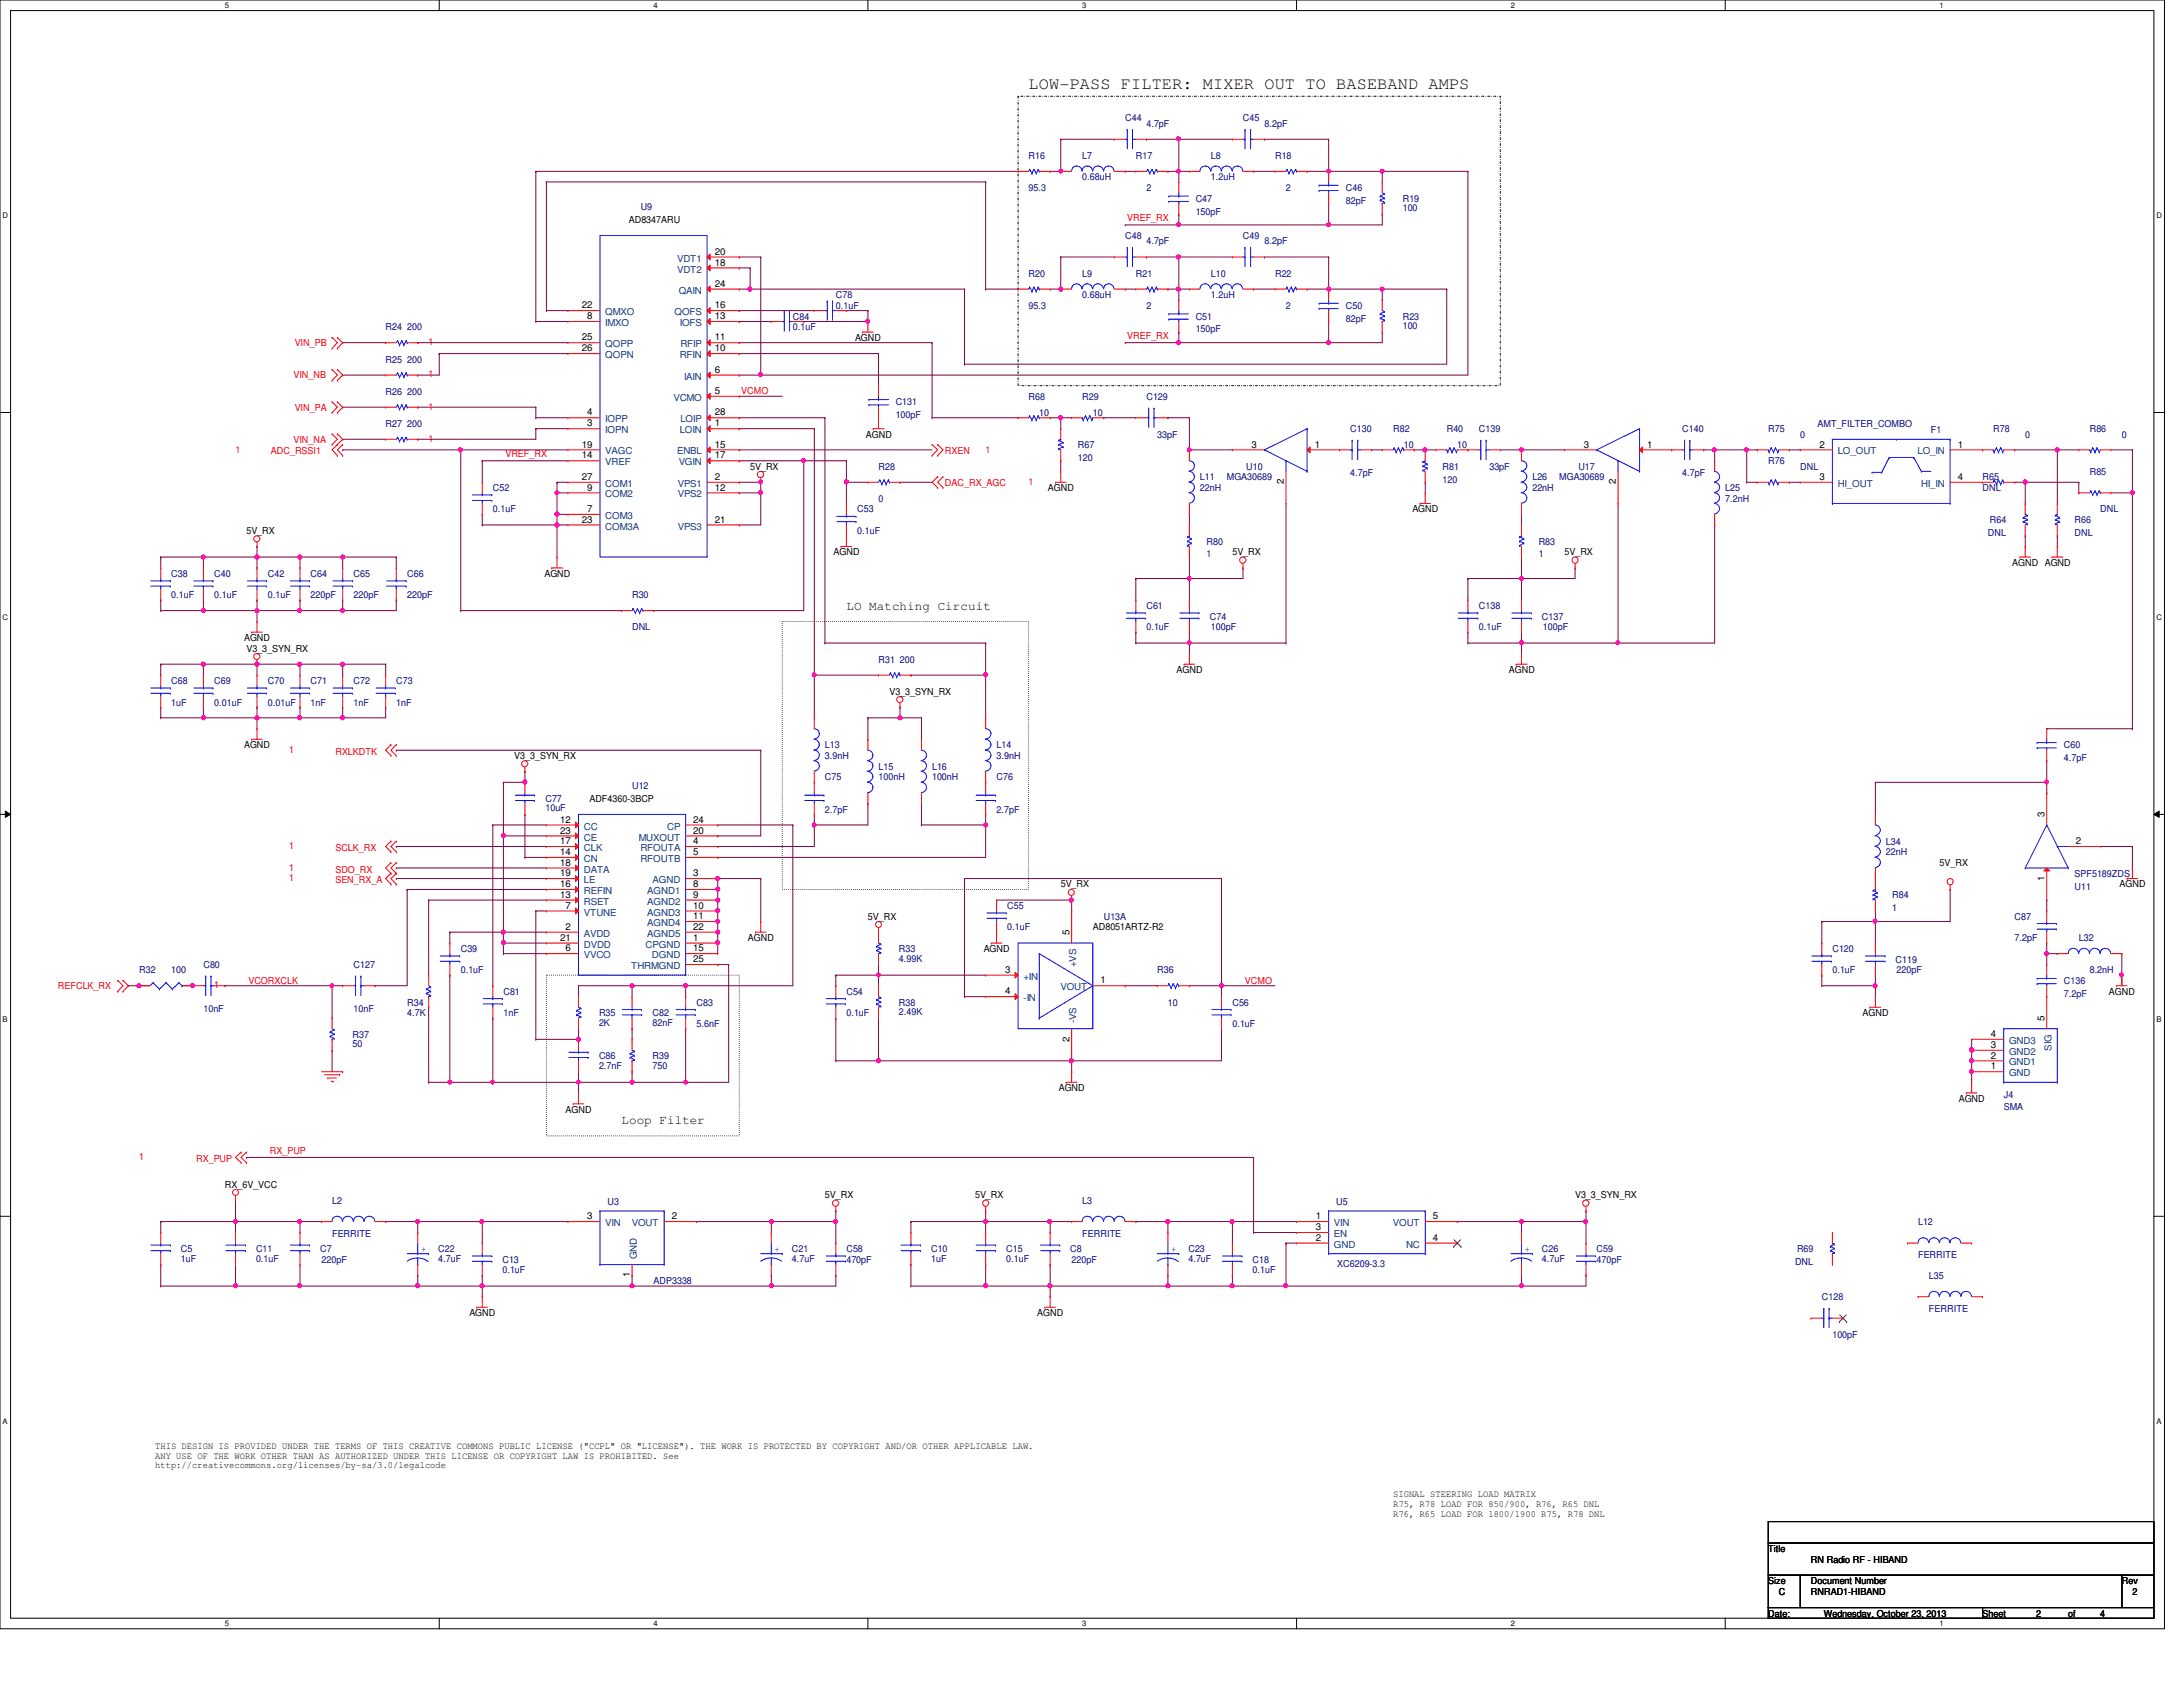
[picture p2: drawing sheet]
<svg xmlns="http://www.w3.org/2000/svg" width="279mm" height="216mm" viewBox="0 0 279 216" stroke-linecap="round" stroke-linejoin="round" font-family="sans-serif">
<defs><g id="words">
<text font-size="2.2" x="131.7" y="11.3">LOW-PASS FILTER: MIXER OUT TO BASEBAND AMPS</text>
<g font-size="1.6">
<text x="108.3" y="78.1">LO Matching Circuit</text>
<text x="79.5" y="143.9">Loop Filter</text>
</g>
<g font-size="1.2" fill="#000080">
<text x="144" y="15.5">C44</text>
<text x="146.7" y="16.2">4.7pF</text>
<text x="159.1" y="15.5">C45</text>
<text x="161.8" y="16.2">8.2pF</text>
<text x="131.7" y="20.3">R16</text>
<text x="138.5" y="20.3">L7</text>
<text x="138.5" y="23.1">0.68uH</text>
<text x="145.4" y="20.3">R17</text>
<text x="155" y="20.3">L8</text>
<text x="155" y="23.1">1.2uH</text>
<text x="163.2" y="20.3">R18</text>
<text x="82" y="26.9">U9</text>
<text x="131.7" y="24.4">95.3</text>
<text x="146.7" y="24.4">2</text>
<text x="153" y="25.8">C47</text>
<text x="153" y="27.5">150pF</text>
<text x="164.6" y="24.4">2</text>
<text x="172.3" y="24.4">C46</text>
<text x="172.3" y="26.1">82pF</text>
<text x="179.5" y="25.8">R19</text>
<text x="179.5" y="27.1">100</text>
<text x="131.7" y="35.4">R20</text>
<text x="138.5" y="35.4">L9</text>
<text x="144" y="30.6">C48</text>
<text x="145.4" y="35.4">R21</text>
<text x="146.7" y="31.3">4.7pF</text>
<text x="155" y="35.4">L10</text>
<text x="159.1" y="30.6">C49</text>
<text x="161.8" y="31.3">8.2pF</text>
<text x="163.2" y="35.4">R22</text>
<text x="101.5" y="40.9">C84</text>
<text x="107" y="38.1">C78</text>
<text x="107" y="39.5">0.1uF</text>
<text x="131.7" y="39.5">95.3</text>
<text x="138.5" y="38.1">0.68uH</text>
<text x="146.7" y="39.5">2</text>
<text x="153" y="40.9">C51</text>
<text x="155" y="38.1">1.2uH</text>
<text x="164.6" y="39.5">2</text>
<text x="172.3" y="39.5">C50</text>
<text x="172.3" y="41.2">82pF</text>
<text x="179.5" y="40.9">R23</text>
<text x="49.4" y="42.3">R24 200</text>
<text x="49.4" y="46.4">R25 200</text>
<text x="101.5" y="42.3">0.1uF</text>
<text x="153" y="42.5">150pF</text>
<text x="179.5" y="42.1">100</text>
<text x="49.4" y="50.5">R26 200</text>
<text x="114.6" y="51.9">C131</text>
<text x="114.6" y="53.5">100pF</text>
<text x="131.7" y="51.2">R68</text>
<text x="133" y="53.3">10</text>
<text x="138.5" y="51.2">R29</text>
<text x="139.9" y="53.3">10</text>
<text x="146.7" y="51.2">C129</text>
<text x="49.4" y="54.6">R27 200</text>
<text x="138" y="57.4">R67</text>
<text x="138" y="59">120</text>
<text x="148.1" y="56">33pF</text>
<text x="172.8" y="55.3">C130</text>
<text x="178.3" y="55.3">R82</text>
<text x="179.7" y="57.4">10</text>
<text x="185.2" y="55.3">R40</text>
<text x="186.5" y="57.4">10</text>
<text x="189.3" y="55.3">C139</text>
<text x="215.3" y="55.3">C140</text>
<text x="226.3" y="55.3">R75</text>
<text x="226.3" y="59.4">R76</text>
<text x="230.4" y="56">0</text>
<text x="232.6" y="54.6">AMT_FILTER_COMBO</text>
<text x="247.1" y="55.5">F1</text>
<text x="255.1" y="55.3">R78</text>
<text x="259.2" y="56">0</text>
<text x="267.5" y="55.3">R86</text>
<text x="271.6" y="56">0</text>
<text x="63.1" y="62.9">C52</text>
<text x="63.1" y="65.6">0.1uF</text>
<text x="109.7" y="65.6">C53</text>
<text x="112.4" y="60.1">R28</text>
<text x="112.4" y="64.2">0</text>
<text x="153.6" y="61.5">L11</text>
<text x="153.6" y="62.9">22nH</text>
<text x="157" y="61.5">MGA30689</text>
<text x="159.5" y="60.1">U10</text>
<text x="172.8" y="60.9">4.7pF</text>
<text x="184.6" y="60.1">R81</text>
<text x="184.6" y="61.8">120</text>
<text x="190.6" y="60.1">33pF</text>
<text x="196.1" y="61.5">L26</text>
<text x="196.1" y="62.9">22nH</text>
<text x="199.6" y="61.5">MGA30689</text>
<text x="202" y="60.1">U17</text>
<text x="215.3" y="60.9">4.7pF</text>
<text x="220.8" y="62.9">L25</text>
<text x="220.8" y="64.2">7.2nH</text>
<text x="230.4" y="60.1">DNL</text>
<text x="253.7" y="61.5">R65</text>
<text x="253.7" y="62.9">DNL</text>
<text x="267.5" y="60.8">R85</text>
<text x="268.8" y="65.6">DNL</text>
<text x="109.7" y="68.3">0.1uF</text>
<text x="154.4" y="69.7">R80</text>
<text x="154.4" y="71.3">1</text>
<text x="196.9" y="69.7">R83</text>
<text x="196.9" y="71.3">1</text>
<text x="254.4" y="68.6">DNL</text>
<text x="254.7" y="67">R64</text>
<text x="265.5" y="67">R66</text>
<text x="265.5" y="68.6">DNL</text>
<text x="21.9" y="73.8">C38</text>
<text x="21.9" y="76.6">0.1uF</text>
<text x="27.4" y="73.8">C40</text>
<text x="27.4" y="76.6">0.1uF</text>
<text x="34.3" y="73.8">C42</text>
<text x="34.3" y="76.6">0.1uF</text>
<text x="39.8" y="73.8">C64</text>
<text x="39.8" y="76.6">220pF</text>
<text x="45.3" y="73.8">C65</text>
<text x="45.3" y="76.6">220pF</text>
<text x="52.1" y="73.8">C66</text>
<text x="52.1" y="76.6">220pF</text>
<text x="80.9" y="76.6">R30</text>
<text x="146.7" y="77.9">C61</text>
<text x="189.3" y="77.9">C138</text>
<text x="80.9" y="80.7">DNL</text>
<text x="146.7" y="80.7">0.1uF</text>
<text x="154.9" y="79.3">C74</text>
<text x="155" y="80.7">100pF</text>
<text x="189.3" y="80.7">0.1uF</text>
<text x="197.4" y="79.3">C137</text>
<text x="197.5" y="80.7">100pF</text>
<text x="21.9" y="87.5">C68</text>
<text x="27.4" y="87.5">C69</text>
<text x="34.3" y="87.5">C70</text>
<text x="39.8" y="87.5">C71</text>
<text x="45.3" y="87.5">C72</text>
<text x="50.7" y="87.5">C73</text>
<text x="112.4" y="84.8">R31 200</text>
<text x="21.9" y="90.3">1uF</text>
<text x="27.4" y="90.3">0.01uF</text>
<text x="34.3" y="90.3">0.01uF</text>
<text x="39.8" y="90.3">1nF</text>
<text x="45.3" y="90.3">1nF</text>
<text x="50.7" y="90.3">1nF</text>
<text x="105.6" y="95.8">L13</text>
<text x="127.6" y="95.8">L14</text>
<text x="264.2" y="95.8">C60</text>
<text x="80.9" y="101">U12</text>
<text x="105.6" y="97.2">3.9nH</text>
<text x="105.6" y="99.9">C75</text>
<text x="112.4" y="98.5">L15</text>
<text x="112.4" y="99.9">100nH</text>
<text x="119.3" y="98.5">L16</text>
<text x="119.3" y="99.9">100nH</text>
<text x="127.6" y="97.2">3.9nH</text>
<text x="127.6" y="99.9">C76</text>
<text x="264.2" y="97.4">4.7pF</text>
<text x="69.8" y="102.6">C77</text>
<text x="69.8" y="103.8">10uF</text>
<text x="105.6" y="104">2.7pF</text>
<text x="127.6" y="104">2.7pF</text>
<text x="241.4" y="108.1">L34</text>
<text x="241.4" y="109.5">22nH</text>
<text x="265.5" y="113.9">U11</text>
<text x="265.5" y="112.2">SPF5189ZDS</text>
<text x="128.9" y="116.3">C55</text>
<text x="128.9" y="119.1">0.1uF</text>
<text x="141.3" y="117.7">U13A</text>
<text x="242.2" y="115">R84</text>
<text x="242.2" y="116.6">1</text>
<text x="257.9" y="117.7">C87</text>
<text x="17.8" y="124.6">R32</text>
<text x="21.9" y="124.6">100</text>
<text x="26" y="123.9">C80</text>
<text x="45.3" y="123.9">C127</text>
<text x="59" y="121.8">C39</text>
<text x="59" y="124.6">0.1uF</text>
<text x="115.1" y="121.8">R33</text>
<text x="115.1" y="123.1">4.99K</text>
<text x="148.1" y="124.6">R36</text>
<text x="234.5" y="121.8">C120</text>
<text x="234.5" y="124.6">0.1uF</text>
<text x="242.6" y="123.2">C119</text>
<text x="242.7" y="124.6">220pF</text>
<text x="257.9" y="120.4">7.2pF</text>
<text x="264.2" y="125.9">C136</text>
<text x="266.1" y="120.4">L32</text>
<text x="267.5" y="124.6">8.2nH</text>
<text x="26" y="129.5">10nF</text>
<text x="45.3" y="129.5">10nF</text>
<text x="52.1" y="128.7">R34</text>
<text x="52.1" y="130">4.7K</text>
<text x="64.4" y="127.3">C81</text>
<text x="64.4" y="130">1nF</text>
<text x="76.7" y="130">R35</text>
<text x="76.7" y="131.3">2K</text>
<text x="83.5" y="130">C82</text>
<text x="83.5" y="131.3">82nF</text>
<text x="89.2" y="128.7">C83</text>
<text x="89.2" y="131.4">5.6nF</text>
<text x="108.3" y="127.3">C54</text>
<text x="108.3" y="130">0.1uF</text>
<text x="115.1" y="128.7">R38</text>
<text x="115.1" y="129.9">2.49K</text>
<text x="149.5" y="128.7">10</text>
<text x="157.7" y="128.7">C56</text>
<text x="157.7" y="131.4">0.1uF</text>
<text x="264.2" y="127.6">7.2pF</text>
<text x="45.1" y="132.8">R37</text>
<text x="45.1" y="134">50</text>
<text x="76.7" y="135.6">C86</text>
<text x="76.7" y="136.8">2.7nF</text>
<text x="83.5" y="135.6">R39</text>
<text x="83.5" y="136.8">750</text>
<text x="256.5" y="140.5">J4</text>
<text x="256.5" y="142.1">SMA</text>
<text x="42.5" y="154.1">L2</text>
<text x="77.8" y="154.2">U3</text>
<text x="138.5" y="154.1">L3</text>
<text x="171" y="154.2">U5</text>
<text x="23.2" y="160.2">C5</text>
<text x="23.2" y="161.5">1uF</text>
<text x="32.8" y="160.2">C11</text>
<text x="32.8" y="161.5">0.1uF</text>
<text x="41" y="160.2">C7</text>
<text x="41.1" y="161.6">220pF</text>
<text x="42.5" y="158.3">FERRITE</text>
<text x="56.1" y="160.2">C22</text>
<text x="56.1" y="161.5">4.7uF</text>
<text x="64.3" y="161.6">C13</text>
<text x="101.3" y="160.2">C21</text>
<text x="101.3" y="161.5">4.7uF</text>
<text x="108.3" y="160.2">C58</text>
<text x="108.3" y="161.6">470pF</text>
<text x="119.2" y="160.2">C10</text>
<text x="119.2" y="161.5">1uF</text>
<text x="128.8" y="160.2">C15</text>
<text x="128.8" y="161.5">0.1uF</text>
<text x="137" y="160.2">C8</text>
<text x="137.2" y="161.6">220pF</text>
<text x="138.5" y="158.3">FERRITE</text>
<text x="152.1" y="160.2">C23</text>
<text x="152.1" y="161.5">4.7uF</text>
<text x="160.3" y="161.6">C18</text>
<text x="197.4" y="160.2">C26</text>
<text x="197.4" y="161.5">4.7uF</text>
<text x="204.3" y="160.2">C59</text>
<text x="204.3" y="161.6">470pF</text>
<text x="229.7" y="161.9">DNL</text>
<text x="230" y="160.2">R69</text>
<text x="245.5" y="156.8">L12</text>
<text x="245.5" y="161">FERRITE</text>
<text x="64.3" y="162.9">0.1uF</text>
<text x="83.7" y="164.3">ADP3338</text>
<text x="160.3" y="162.9">0.1uF</text>
<text x="171.2" y="162.1">XC6209-3.3</text>
<text x="233.2" y="166.4">C128</text>
<text x="246.9" y="163.7">L35</text>
<text x="246.9" y="167.9">FERRITE</text>
<text x="234.5" y="171.2">100pF</text>
</g>
<g font-size="1.2">
<text x="80.5" y="28.6">AD8347ARU</text>
<text x="91.5" y="34">18</text>
<text x="91.5" y="32.6">20</text>
<text x="74.5" y="39.5">22</text>
<text x="75.1" y="40.9">8</text>
<text x="91.5" y="36.7">24</text>
<text x="91.5" y="40.9">13</text>
<text x="91.5" y="39.5">16</text>
<text x="74.5" y="43.6">25</text>
<text x="74.5" y="45">26</text>
<text x="91.5" y="47.7">6</text>
<text x="91.5" y="43.6">11</text>
<text x="91.5" y="45">10</text>
<text x="109.4" y="43.6">AGND</text>
<text x="75.1" y="53.2">4</text>
<text x="91.5" y="53.2">28</text>
<text x="91.5" y="50.4">5</text>
<text x="74.5" y="58.7">14</text>
<text x="74.5" y="57.3">19</text>
<text x="75.1" y="54.6">3</text>
<text x="91.5" y="54.6">1</text>
<text x="91.5" y="57.3">15</text>
<text x="91.5" y="58.7">17</text>
<text x="110.8" y="56">AGND</text>
<text x="160.2" y="57.3">3</text>
<text x="168.3" y="57.3">1</text>
<text x="202.7" y="57.3">3</text>
<text x="210.8" y="57.3">1</text>
<text x="232.9" y="57.3">2</text>
<text x="250.6" y="57.3">1</text>
<text x="74.5" y="61.4">27</text>
<text x="75.1" y="62.8">9</text>
<text x="75.1" y="65.5">7</text>
<text x="91.5" y="62.8">12</text>
<text x="91.5" y="61.4">2</text>
<text x="96" y="60.1">5V_RX</text>
<text x="134.1" y="62.9">AGND</text>
<text x="164.3" y="62" transform="rotate(-90 164.3 62)">2</text>
<text x="180.8" y="65.6">AGND</text>
<text x="206.8" y="62" transform="rotate(-90 206.8 62)">2</text>
<text x="232.9" y="61.4">3</text>
<text x="250.6" y="61.4">4</text>
<text x="31.5" y="68.3">5V_RX</text>
<text x="74.5" y="66.9">23</text>
<text x="91.5" y="66.9">21</text>
<text x="106.7" y="71.1">AGND</text>
<text x="157.7" y="71.1">5V_RX</text>
<text x="200.2" y="71.1">5V_RX</text>
<text x="69.7" y="73.8">AGND</text>
<text x="257.6" y="72.4">AGND AGND</text>
<text x="31.2" y="82">AGND</text>
<text x="31.5" y="83.4">V3_3_SYN_RX</text>
<text x="113.8" y="88.9">V3_3_SYN_RX</text>
<text x="150.6" y="86.1">AGND</text>
<text x="193.1" y="86.1">AGND</text>
<text x="31.2" y="95.8">AGND</text>
<text x="65.8" y="97.2">V3_3_SYN_RX</text>
<text x="71.7" y="106.7">23</text>
<text x="71.7" y="105.3">12</text>
<text x="75.4" y="102.6">ADF4360-3BCP</text>
<text x="88.7" y="105.3">24</text>
<text x="88.7" y="106.7">20</text>
<text x="261.7" y="104.6" transform="rotate(-90 261.7 104.6)">3</text>
<text x="71.7" y="109.4">14</text>
<text x="71.7" y="110.8">18</text>
<text x="71.7" y="108">17</text>
<text x="71.7" y="112.1">19</text>
<text x="71.7" y="113.5">16</text>
<text x="88.7" y="109.4">5</text>
<text x="88.7" y="108">4</text>
<text x="88.7" y="113.5">8</text>
<text x="88.7" y="112.1">3</text>
<text x="135.8" y="113.6">5V_RX</text>
<text x="248.2" y="110.9">5V_RX</text>
<text x="261.7" y="112.7" transform="rotate(-90 261.7 112.7)">1</text>
<text x="265.7" y="108">2</text>
<text x="271.3" y="113.6">AGND</text>
<text x="71.7" y="114.9">13</text>
<text x="72.4" y="116.3">7</text>
<text x="72.4" y="119">2</text>
<text x="88.7" y="119">22</text>
<text x="88.7" y="114.9">9</text>
<text x="88.7" y="117.6">11</text>
<text x="88.7" y="116.3">10</text>
<text x="111.1" y="117.7">5V_RX</text>
<text x="136.9" y="119.7" transform="rotate(-90 136.9 119.7)">5</text>
<text x="139.9" y="119.1">AD8051ARTZ-R2</text>
<text x="71.7" y="120.4">21</text>
<text x="72.4" y="121.8">6</text>
<text x="88.7" y="121.8">15</text>
<text x="88.7" y="120.4">1</text>
<text x="88.7" y="123.1">25</text>
<text x="95.7" y="120.4">AGND</text>
<text x="125.9" y="121.8">AGND</text>
<text x="128.7" y="124.5">3</text>
<text x="140.8" y="125.9">1</text>
<text x="128.7" y="127.3">4</text>
<text x="238.4" y="130">AGND</text>
<text x="261.7" y="130.7" transform="rotate(-90 261.7 130.7)">5</text>
<text x="269.9" y="127.3">AGND</text>
<text x="136.9" y="133.3" transform="rotate(-90 136.9 133.3)">2</text>
<text x="254.8" y="136.9">1</text>
<text x="254.8" y="135.5">2</text>
<text x="254.8" y="134.1">3</text>
<text x="254.8" y="132.7">4</text>
<text x="72.4" y="142.4">AGND</text>
<text x="135.5" y="139.7">AGND</text>
<text x="250.7" y="141">AGND</text>
<text x="28.8" y="152">RX_6V_VCC</text>
<text x="105.6" y="153.4">5V_RX</text>
<text x="124.8" y="153.4">5V_RX</text>
<text x="201.6" y="153.4">V3_3_SYN_RX</text>
<text x="75.1" y="156">3</text>
<text x="86" y="156">2</text>
<text x="168.4" y="156">1</text>
<text x="168.4" y="158.8">2</text>
<text x="168.4" y="157.4">3</text>
<text x="183.4" y="158.8">4</text>
<text x="183.4" y="156">5</text>
<text x="80.6" y="163.5" transform="rotate(-90 80.6 163.5)">1</text>
<text x="60.1" y="168.4">AGND</text>
<text x="132.8" y="168.4">AGND</text>
<text x="19.9" y="185.5">THIS DESIGN IS PROVIDED UNDER THE TERMS OF THIS CREATIVE COMMONS PUBLIC LICENSE (&quot;CCPL&quot; OR &quot;LICENSE&quot;). THE WORK IS PROTECTED BY COPYRIGHT AND/OR OTHER APPLICABLE LAW.</text>
<text x="19.9" y="186.7">ANY USE OF THE WORK OTHER THAN AS AUTHORIZED UNDER THIS LICENSE OR COPYRIGHT LAW IS PROHIBITED. See</text>
<text x="19.9" y="187.9">http://creativecommons.org/licenses/by-sa/3.0/legalcode</text>
<text x="178.3" y="191.6">SIGNAL STEERING LOAD MATRIX</text>
<text x="178.3" y="192.9">R75, R78 LOAD FOR 850/900, R76, R65 DNL</text>
<text x="178.3" y="194.1">R76, R65 LOAD FOR 1800/1900 R75, R78 DNL</text>
<text x="226.3" y="198.6">Title</text>
<text x="226.3" y="202.7">Size</text>
<text x="231.8" y="202.7">Document Number</text>
<text x="231.8" y="200">RN Radio RF - HIBAND</text>
<text x="271.6" y="202.7">Rev</text>
<text x="226.3" y="206.9">Date:</text>
<text x="227.7" y="204.1">C</text>
<text x="231.8" y="204.1">RNRAD1-HIBAND</text>
<text x="233.4" y="206.9">Wednesday, October 23, 2013</text>
<text x="253.7" y="206.9">Sheet</text>
<text x="260.6" y="206.9">2</text>
<text x="264.7" y="206.9">of</text>
<text x="268.8" y="206.9">4</text>
<text x="272.9" y="204.1">2</text>
</g>
<g font-size="1.2" fill="#f00">
<text x="144.3" y="28.3">VREF_RX</text>
<text x="37.7" y="44.3">VIN_PB</text>
<text x="54.9" y="44.2">1</text>
<text x="144.3" y="43.4">VREF_RX</text>
<text x="37.5" y="48.4">VIN_NB</text>
<text x="37.7" y="52.6">VIN_PA</text>
<text x="54.9" y="48.3">1</text>
<text x="54.9" y="52.4">1</text>
<text x="94.9" y="50.5">VCMO</text>
<text x="30.1" y="57.9">1</text>
<text x="34.7" y="58.2">ADC_RSSI1</text>
<text x="37.5" y="56.7">VIN_NA</text>
<text x="54.9" y="56.6">1</text>
<text x="64.7" y="58.5">VREF_RX</text>
<text x="120.9" y="58.2">RXEN</text>
<text x="126.2" y="57.9">1</text>
<text x="120.9" y="62.1">DAC_RX_AGC</text>
<text x="131.7" y="62">1</text>
<text x="37" y="96.3">1</text>
<text x="42.9" y="96.6">RXLKDTK</text>
<text x="37" y="108.7">1</text>
<text x="37" y="111.4">1</text>
<text x="37" y="112.8">1</text>
<text x="42.9" y="108.9">SCLK_RX</text>
<text x="42.9" y="111.7">SDO_RX</text>
<text x="42.9" y="113">SEN_RX_A</text>
<text x="31.8" y="125.9">VCORXCLK</text>
<text x="159.3" y="125.9">VCMO</text>
<text x="7.4" y="126.6">REFCLK_RX</text>
<text x="27.4" y="126.5">1</text>
<text x="17.8" y="148.4">1</text>
<text x="25.1" y="148.7">RX_PUP</text>
<text x="34.5" y="147.7">RX_PUP</text>
</g>
<g font-size="1.2" fill="#004080">
<text x="86.7" y="34.9">VDT2</text>
<text x="86.7" y="33.5">VDT1</text>
<text x="77.5" y="41.7">IMXO</text>
<text x="77.5" y="40.3">QMXO</text>
<text x="86.3" y="40.3">QOFS</text>
<text x="86.9" y="37.6">QAIN</text>
<text x="87" y="41.7">IOFS</text>
<text x="77.5" y="44.4">QOPP</text>
<text x="77.5" y="45.8">QOPN</text>
<text x="87" y="45.8">RFIN</text>
<text x="87.1" y="44.4">RFIP</text>
<text x="86.2" y="51.3">VCMO</text>
<text x="87.5" y="48.6">IAIN</text>
<text x="77.5" y="54.1">IOPP</text>
<text x="77.5" y="55.5">IOPN</text>
<text x="77.5" y="59.6">VREF</text>
<text x="77.5" y="58.2">VAGC</text>
<text x="86.7" y="58.2">ENBL</text>
<text x="86.9" y="59.6">VGIN</text>
<text x="87" y="55.5">LOIN</text>
<text x="87.1" y="54.1">LOIP</text>
<text x="235.2" y="58.2">LO_OUT</text>
<text x="245.4" y="58.2">LO_IN</text>
<text x="77.5" y="63.7">COM2</text>
<text x="77.5" y="62.3">COM1</text>
<text x="86.7" y="63.7">VPS2</text>
<text x="86.7" y="62.3">VPS1</text>
<text x="235.2" y="62.3">HI_OUT</text>
<text x="245.9" y="62.3">HI_IN</text>
<text x="77.5" y="66.4">COM3</text>
<text x="77.5" y="67.8">COM3A</text>
<text x="86.7" y="67.8">VPS3</text>
<text x="74.7" y="107.6">CE</text>
<text x="74.7" y="106.2">CC</text>
<text x="81.7" y="107.6">MUXOUT</text>
<text x="85.4" y="106.2">CP</text>
<text x="74.7" y="110.3">CN</text>
<text x="74.7" y="111.7">DATA</text>
<text x="74.7" y="108.9">CLK</text>
<text x="74.7" y="113">LE</text>
<text x="82" y="110.3">RFOUTB</text>
<text x="82" y="108.9">RFOUTA</text>
<text x="83.5" y="113">AGND</text>
<text x="74.7" y="117.2">VTUNE</text>
<text x="74.7" y="114.4">REFIN</text>
<text x="74.7" y="115.8">RSET</text>
<text x="74.7" y="119.9">AVDD</text>
<text x="82.8" y="119.9">AGND5</text>
<text x="82.8" y="115.8">AGND2</text>
<text x="82.8" y="114.4">AGND1</text>
<text x="82.8" y="118.5">AGND4</text>
<text x="82.8" y="117.2">AGND3</text>
<text x="74.7" y="121.3">DVDD</text>
<text x="74.7" y="122.6">VVCO</text>
<text x="80.8" y="124">THRMGND</text>
<text x="82.6" y="121.3">CPGND</text>
<text x="83.4" y="122.6">DGND</text>
<text x="131" y="125.4">+IN</text>
<text x="137.8" y="123.8" transform="rotate(-90 137.8 123.8)">+VS</text>
<text x="131" y="128.1">-IN</text>
<text x="135.7" y="126.7">VOUT</text>
<text x="137.8" y="131" transform="rotate(-90 137.8 131)">-VS</text>
<text x="257.1" y="137.8">GND</text>
<text x="257.1" y="136.4">GND1</text>
<text x="257.1" y="135">GND2</text>
<text x="257.1" y="133.6">GND3</text>
<text x="262.6" y="134.5" transform="rotate(-90 262.6 134.5)">SIG</text>
<text x="77.5" y="156.9">VIN</text>
<text x="80.9" y="156.9">VOUT</text>
<text x="81.5" y="161.2" transform="rotate(-90 81.5 161.2)">GND</text>
<text x="170.7" y="156.9">VIN</text>
<text x="170.7" y="159.7">GND</text>
<text x="170.7" y="158.3">EN</text>
<text x="178.3" y="156.9">VOUT</text>
<text x="180" y="159.7">NC</text>
</g>
<g font-size="1.2" fill="#00f">
<text x="53.9" y="160.2">+</text>
<text x="99.1" y="160.2">+</text>
<text x="149.9" y="160.2">+</text>
<text x="195.2" y="160.2">+</text>
</g>
<g font-size="1">
<text x="28.8" y="1">5</text>
<text x="83.7" y="1">4</text>
<text x="138.5" y="1">3</text>
<text x="193.4" y="1">2</text>
<text x="248.2" y="1">1</text>
<text x=".3" y="27.9">D</text>
<text x="276" y="27.9">D</text>
<text x=".3" y="79.4">C</text>
<text x="276" y="79.4">C</text>
<text x=".3" y="130.8">B</text>
<text x="276" y="130.8">B</text>
<text x=".3" y="182.2">A</text>
<text x="276" y="182.2">A</text>
<text x="28.8" y="208.1">5</text>
<text x="83.7" y="208.1">4</text>
<text x="138.5" y="208.1">3</text>
<text x="193.4" y="208.1">2</text>
<text x="248.2" y="208.1">1</text>
</g>
</g></defs>
<path d="M0 0h277v208.4h-277zM1.4 1.4h274.3v205.7h-274.3z" fill="none" stroke="#000" stroke-width=".13"/>
<g fill="#fff">
<path d="M28.8 .1h.5v1.1h-.5z"/>
<path d="M28.8 207.2h.5v1.1h-.5z"/>
</g>
<path d="M56.2 0v1.4M56.2 207.1v1.3" fill="none" stroke="#000" stroke-width=".13"/>
<g fill="#fff">
<path d="M83.7 .1h.5v1.1h-.5z"/>
<path d="M83.7 207.2h.5v1.1h-.5z"/>
</g>
<path d="M111.1 0v1.4M111.1 207.1v1.3" fill="none" stroke="#000" stroke-width=".13"/>
<g fill="#fff">
<path d="M138.5 .1h.6v1.1h-.6z"/>
<path d="M138.5 207.2h.6v1.1h-.6z"/>
</g>
<path d="M165.9 0v1.4M165.9 207.1v1.3" fill="none" stroke="#000" stroke-width=".13"/>
<g fill="#fff">
<path d="M193.4 .1h.5v1.1h-.5z"/>
<path d="M193.4 207.2h.5v1.1h-.5z"/>
</g>
<path d="M220.8 0v1.4M220.8 207.1v1.3" fill="none" stroke="#000" stroke-width=".13"/>
<g fill="#fff">
<path d="M248.2 .1h.6v1.1h-.6z"/>
<path d="M248.2 207.2h.6v1.1h-.6z"/>
<path d="M.3 27.1h.8v1.1h-.8z"/>
<path d="M276 27.1h.7v1.1h-.7z"/>
<path d="M.3 78.5h.8v1.1h-.8z"/>
<path d="M276 78.5h.7v1.1h-.7z"/>
</g>
<path d="M0 52.8h1.4M275.7 52.8h1.3" fill="none" stroke="#000" stroke-width=".13"/>
<g fill="#fff">
<path d="M.3 129.9h.7v1.1h-.7z"/>
<path d="M276 129.9h.6v1.1h-.6z"/>
</g>
<path d="M0 104.2h1.4M.7 103.8l.7 .4-.7 .4zM275.7 104.2l.7-.4v.8zM275.7 104.2h1.3" fill="none" stroke="#000" stroke-width=".13"/>
<path d="M.7 103.8l.7 .4-.7 .4zM275.7 104.2l.7-.4v.8z" fill="#000"/>
<g fill="#fff">
<path d="M.3 181.4h.7v1.1h-.7z"/>
<path d="M276 181.4h.6v1.1h-.6z"/>
</g>
<path d="M0 155.7h1.4M275.7 155.7h1.3" fill="none" stroke="#000" stroke-width=".13"/>
<path d="M130.3 12.3h61.7v37.1h-61.7z" fill="none" stroke="#000" stroke-width=".13" stroke-dasharray=".3 .3 0 .3"/>
<path d="M100.1 79.5h31.6v34.3h-31.6zM69.9 124.8h24.7v20.6h-24.7z" fill="none" stroke="#000" stroke-width=".13" stroke-dasharray="0 .3"/>
<g fill="none" stroke="#800040" stroke-width=".13">
<path d="M50.7 96h.1M50.7 96h46.7M97.4 96h.1M97.4 96v11h-5.5M50.7 112.4h.1M50.7 111.1h.1M50.7 108.3h.1M50.7 112.4h19.2M50.7 111.1h19.2M50.7 108.3h19.2M91.9 107h.1M74 137.2h.1"/>
<path d="M74 137.2v1.3M80.9 138.5h.1M80.9 137.2h.1M80.9 138.5h6.9M80.9 137.2v1.3"/>
</g>
<circle cx="80.9" cy="138.5" r=".25" fill="#f0f"/>
<circle cx="80.9" cy="138.5" r=".25" fill="none" stroke="#f0f" stroke-width=".13"/>
<path d="M87.8 131.7h.1M87.8 131.7v6.8" fill="none" stroke="#800040" stroke-width=".13"/>
<circle cx="87.8" cy="138.5" r=".25" fill="#f0f"/>
<circle cx="87.8" cy="138.5" r=".25" fill="none" stroke="#f0f" stroke-width=".13"/>
<path d="M74 126.2h.1M74 126.2v1.4M80.9 131.7h.1M80.9 126.2h.1M80.9 131.7v1.3M80.9 126.2h6.9" fill="none" stroke="#800040" stroke-width=".13"/>
<circle cx="80.9" cy="126.2" r=".26" fill="#f0f"/>
<circle cx="80.9" cy="126.2" r=".26" fill="none" stroke="#f0f" stroke-width=".13"/>
<g fill="none" stroke="#800040" stroke-width=".13">
<path d="M68.6 116.6h.1M68.6 116.6h1.3M68.6 116.6v16.4M68.6 133h.1M74 131.7h.1M74 138.5h.1M74 126.2h.1M74 131.7v1.3h-5.4M74 138.5h6.9M74 126.2h6.9M80.9 126.2h.1M80.9 126.2v1.4"/>
<path d="M87.8 126.2h.1M87.8 126.2v1.4"/>
</g>
<circle cx="74" cy="133" r=".26" fill="#f0f"/>
<circle cx="74" cy="133" r=".26" fill="none" stroke="#f0f" stroke-width=".13"/>
<path d="M91.9 105.6h.1M91.9 105.6h9.6M101.5 105.6h.1M101.5 105.6v20.6h-13.7M87.8 126.2h.1" fill="none" stroke="#800040" stroke-width=".13"/>
<circle cx="87.8" cy="126.2" r=".26" fill="#f0f"/>
<circle cx="87.8" cy="126.2" r=".26" fill="none" stroke="#f0f" stroke-width=".13"/>
<path d="M91.9 117.9h.1M91.9 117.9v1.4" fill="none" stroke="#800040" stroke-width=".13"/>
<circle cx="91.9" cy="117.9" r=".25" fill="#f0f"/>
<circle cx="91.9" cy="117.9" r=".25" fill="none" stroke="#f0f" stroke-width=".13"/>
<path d="M91.9 113.8h.1M91.9 113.8v1.4" fill="none" stroke="#800040" stroke-width=".13"/>
<circle cx="91.9" cy="113.8" r=".26" fill="#f0f"/>
<circle cx="91.9" cy="113.8" r=".26" fill="none" stroke="#f0f" stroke-width=".13"/>
<path d="M91.9 115.2h.1M91.9 115.2v1.4" fill="none" stroke="#800040" stroke-width=".13"/>
<circle cx="91.9" cy="115.2" r=".26" fill="#f0f"/>
<circle cx="91.9" cy="115.2" r=".26" fill="none" stroke="#f0f" stroke-width=".13"/>
<path d="M91.9 116.6h.1M91.9 116.6v1.3" fill="none" stroke="#800040" stroke-width=".13"/>
<circle cx="91.9" cy="116.5" r=".26" fill="#f0f"/>
<circle cx="91.9" cy="116.5" r=".26" fill="none" stroke="#f0f" stroke-width=".13"/>
<path d="M91.9 112.4h.1M91.9 112.4v1.4" fill="none" stroke="#800040" stroke-width=".13"/>
<circle cx="91.9" cy="112.4" r=".26" fill="#f0f"/>
<circle cx="91.9" cy="112.4" r=".26" fill="none" stroke="#f0f" stroke-width=".13"/>
<path d="M91.9 112.4h.1M91.9 119.3h.1M91.9 112.4h5.5M91.9 119.3v1.4M97.4 112.4h.1M97.4 112.4v5.5" fill="none" stroke="#800040" stroke-width=".13"/>
<circle cx="91.9" cy="120.7" r=".26" fill="#f0f"/>
<circle cx="91.9" cy="120.7" r=".26" fill="none" stroke="#f0f" stroke-width=".13"/>
<circle cx="91.9" cy="119.3" r=".26" fill="#f0f"/>
<circle cx="91.9" cy="119.3" r=".26" fill="none" stroke="#f0f" stroke-width=".13"/>
<g fill="none" stroke="#800040" stroke-width=".13">
<path d="M67.2 98.7h.1M67.2 98.7v1.4h-2.8M63.1 105.6h.1M63.1 105.6h6.8M63.1 105.6v20.6M64.4 107h.1M64.4 100.1h.1M64.4 107h5.5M64.4 100.1v6.9M67.2 109.7h.1M67.2 104.2h.1M67.2 109.7h2.7"/>
<path d="M67.2 104.2v5.5"/>
</g>
<circle cx="67.2" cy="100.1" r=".26" fill="#f0f"/>
<circle cx="67.2" cy="100.1" r=".26" fill="none" stroke="#f0f" stroke-width=".13"/>
<path d="M54.9 128.9h.1M54.9 128.9v9.6M63.1 130.3h.1M63.1 138.5h.1M63.1 130.3v8.2M63.1 138.5h10.9" fill="none" stroke="#800040" stroke-width=".13"/>
<circle cx="74" cy="138.5" r=".25" fill="#f0f"/>
<circle cx="74" cy="138.5" r=".25" fill="none" stroke="#f0f" stroke-width=".13"/>
<path d="M62.9 138.3h.3l.1 .2-.1 .1-.2 .1-.1-.1z" fill-rule="evenodd" fill="#f0f"/>
<path d="M62.9 138.3h.3l.1 .2-.1 .1-.2 .1-.1-.1z" fill="none" stroke="#f0f" stroke-width=".13"/>
<path d="M57.6 138.5h.1M57.6 138.5h5.5" fill="none" stroke="#800040" stroke-width=".13"/>
<circle cx="57.6" cy="138.5" r=".25" fill="#f0f"/>
<circle cx="57.6" cy="138.5" r=".25" fill="none" stroke="#f0f" stroke-width=".13"/>
<g fill="none" stroke="#800040" stroke-width=".13">
<path d="M52.1 113.8h.1M52.1 113.8h17.8M52.1 113.8v12.4h-4.1M54.9 115.2h.1M54.9 115.2v9.6M54.9 115.2h15M23.3 126.2h.1M23.3 126.2h1.4M28.8 126.2h.1M28.8 126.2h13.7M48 126.2h.1M74 138.5h.1"/>
<path d="M74 138.5v1.4"/>
</g>
<circle cx="24.6" cy="126.2" r=".26" fill="#f0f"/>
<circle cx="24.6" cy="126.2" r=".26" fill="none" stroke="#f0f" stroke-width=".13"/>
<path d="M42.5 134.4h.1M42.5 126.2h.1M42.5 126.2v4.1M42.5 134.4v2.8" fill="none" stroke="#800040" stroke-width=".13"/>
<path d="M42.3 126l.2-.1 .2 .1-.1 .3-.1 .1-.2-.1z" fill-rule="evenodd" fill="#f0f"/>
<path d="M42.3 126l.2-.1 .2 .1-.1 .3-.1 .1-.2-.1z" fill="none" stroke="#f0f" stroke-width=".13"/>
<path d="M17.8 126.2h.1M17.8 126.2h1.4M42.5 126.2h.1M42.5 126.2h1.4" fill="none" stroke="#800040" stroke-width=".13"/>
<circle cx="17.8" cy="126.2" r=".26" fill="#f0f"/>
<circle cx="17.8" cy="126.2" r=".26" fill="none" stroke="#f0f" stroke-width=".13"/>
<path d="M20.6 85h.1M20.6 85v1.4M20.6 85h5.4M43.9 85h.1M43.9 85h5.5M43.9 85v1.4M49.4 85h.1M49.4 85v1.4" fill="none" stroke="#800040" stroke-width=".13"/>
<circle cx="43.9" cy="85" r=".26" fill="#f0f"/>
<circle cx="43.9" cy="85" r=".26" fill="none" stroke="#f0f" stroke-width=".13"/>
<path d="M32.9 85h.1M32.9 85v1.4M38.4 85h.1M38.4 85v1.4" fill="none" stroke="#800040" stroke-width=".13"/>
<circle cx="32.9" cy="85" r=".26" fill="#f0f"/>
<circle cx="32.9" cy="85" r=".26" fill="none" stroke="#f0f" stroke-width=".13"/>
<path d="M32.9 85h.1M32.9 85h5.5" fill="none" stroke="#800040" stroke-width=".13"/>
<circle cx="32.9" cy="85" r=".26" fill="#f0f"/>
<circle cx="32.9" cy="85" r=".26" fill="none" stroke="#f0f" stroke-width=".13"/>
<path d="M26 85h.1M26 85v1.4" fill="none" stroke="#800040" stroke-width=".13"/>
<circle cx="26" cy="85" r=".26" fill="#f0f"/>
<circle cx="26" cy="85" r=".26" fill="none" stroke="#f0f" stroke-width=".13"/>
<path d="M20.6 90.5h.1M20.6 91.9h.1M20.6 90.5v1.4M20.6 91.9h5.4M26 85h.1M26 85h6.9M43.9 90.5h.1M43.9 91.9h.1M43.9 90.5v1.4M49.4 90.5h.1M49.4 90.5v1.4h-5.5" fill="none" stroke="#800040" stroke-width=".13"/>
<circle cx="43.9" cy="91.9" r=".26" fill="#f0f"/>
<circle cx="43.9" cy="91.9" r=".26" fill="none" stroke="#f0f" stroke-width=".13"/>
<path d="M32.9 90.5h.1M32.9 91.9h.1M32.9 90.5v1.4M38.4 90.5h.1M38.4 90.5v1.4h-5.5" fill="none" stroke="#800040" stroke-width=".13"/>
<circle cx="32.9" cy="91.9" r=".26" fill="#f0f"/>
<circle cx="32.9" cy="91.9" r=".26" fill="none" stroke="#f0f" stroke-width=".13"/>
<path d="M26 90.5h.1M26 91.9h.1M26 90.5v1.4M26 91.9h6.9" fill="none" stroke="#800040" stroke-width=".13"/>
<circle cx="26" cy="91.9" r=".26" fill="#f0f"/>
<circle cx="26" cy="91.9" r=".26" fill="none" stroke="#f0f" stroke-width=".13"/>
<path d="M32.9 91.9h.1M32.9 91.9v1.4M91.9 108.3h.1M104.2 105.6h.1M104.2 105.6v2.7h-12.3" fill="none" stroke="#800040" stroke-width=".13"/>
<path d="M104 105.4l.2-.1 .2 .1v.4h-.2h-.2z" fill-rule="evenodd" fill="#f0f"/>
<path d="M104 105.4l.2-.1 .2 .1v.4h-.2h-.2z" fill="none" stroke="#f0f" stroke-width=".13"/>
<path d="M91.9 109.7h.1M104.2 105.6h.1M104.2 104.2h.1M104.2 104.2v1.4M111.1 102.9h.1M111.1 102.9v2.7h-6.9M117.9 105.6h.1M117.9 105.6h8.3M126.2 105.6h.1M126.2 105.6v4.1h-34.3" fill="none" stroke="#800040" stroke-width=".13"/>
<circle cx="126.2" cy="105.6" r=".26" fill="#f0f"/>
<circle cx="126.2" cy="105.6" r=".26" fill="none" stroke="#f0f" stroke-width=".13"/>
<path d="M111.1 91.9h.1M111.1 91.9v2.7M115.2 91.9h.1M115.2 91.9h2.7M117.9 102.9h.1M117.9 102.9v2.7M126.2 104.2h.1M126.2 104.2v1.4" fill="none" stroke="#800040" stroke-width=".13"/>
<circle cx="115.2" cy="91.9" r=".26" fill="#f0f"/>
<circle cx="115.2" cy="91.9" r=".26" fill="none" stroke="#f0f" stroke-width=".13"/>
<path d="M104.2 86.4h.1M104.2 86.4v5.5M104.2 86.4h8.2M116.6 86.4h.1M116.6 86.4h9.6M117.9 91.9h.1M117.9 91.9v2.7M126.2 86.4h.1M126.2 86.4v5.5" fill="none" stroke="#800040" stroke-width=".13"/>
<circle cx="126.2" cy="86.4" r=".26" fill="#f0f"/>
<circle cx="126.2" cy="86.4" r=".26" fill="none" stroke="#f0f" stroke-width=".13"/>
<path d="M20.6 71.3h.1M20.6 71.3v1.4M20.6 71.3h5.4M43.9 71.3h.1M43.9 71.3h6.8M43.9 71.3v1.4M50.7 71.3h.1M50.7 71.3v1.4M115.2 90.5h.1M115.2 90.5v1.4M126.2 82.3h.1M126.2 82.3v4.1" fill="none" stroke="#800040" stroke-width=".13"/>
<circle cx="43.9" cy="71.3" r=".26" fill="#f0f"/>
<circle cx="43.9" cy="71.3" r=".26" fill="none" stroke="#f0f" stroke-width=".13"/>
<path d="M32.9 71.3h.1M32.9 71.3v1.4M38.4 71.3h.1M38.4 71.3v1.4" fill="none" stroke="#800040" stroke-width=".13"/>
<circle cx="32.9" cy="71.3" r=".26" fill="#f0f"/>
<circle cx="32.9" cy="71.3" r=".26" fill="none" stroke="#f0f" stroke-width=".13"/>
<path d="M32.9 71.3h.1M32.9 71.3h5.5" fill="none" stroke="#800040" stroke-width=".13"/>
<circle cx="32.9" cy="71.3" r=".26" fill="#f0f"/>
<circle cx="32.9" cy="71.3" r=".26" fill="none" stroke="#f0f" stroke-width=".13"/>
<path d="M26 71.3h.1M26 71.3v1.4" fill="none" stroke="#800040" stroke-width=".13"/>
<circle cx="26" cy="71.3" r=".26" fill="#f0f"/>
<circle cx="26" cy="71.3" r=".26" fill="none" stroke="#f0f" stroke-width=".13"/>
<path d="M20.6 76.8h.1M20.6 78.1h.1M20.6 76.8v1.3M20.6 78.1h5.4M26 71.3h.1M26 71.3h6.9M43.9 76.8h.1M43.9 78.1h.1M43.9 76.8v1.3M50.7 76.8h.1M50.7 76.8v1.3h-6.8" fill="none" stroke="#800040" stroke-width=".13"/>
<circle cx="43.9" cy="78.1" r=".26" fill="#f0f"/>
<circle cx="43.9" cy="78.1" r=".26" fill="none" stroke="#f0f" stroke-width=".13"/>
<path d="M32.9 76.8h.1M32.9 78.1h.1M32.9 76.8v1.3M38.4 76.8h.1M38.4 76.8v1.3h-5.5" fill="none" stroke="#800040" stroke-width=".13"/>
<circle cx="32.9" cy="78.1" r=".26" fill="#f0f"/>
<circle cx="32.9" cy="78.1" r=".26" fill="none" stroke="#f0f" stroke-width=".13"/>
<path d="M26 76.8h.1M26 78.1h.1M26 76.8v1.3M26 78.1h6.9" fill="none" stroke="#800040" stroke-width=".13"/>
<circle cx="26" cy="78.1" r=".26" fill="#f0f"/>
<circle cx="26" cy="78.1" r=".26" fill="none" stroke="#f0f" stroke-width=".13"/>
<path d="M32.9 78.1h.1M32.9 69.9h.1M32.9 69.9v1.4M32.9 78.1v1.4M38.4 71.3h.1M38.4 71.3h5.5" fill="none" stroke="#800040" stroke-width=".13"/>
<circle cx="38.4" cy="71.3" r=".26" fill="#f0f"/>
<circle cx="38.4" cy="71.3" r=".26" fill="none" stroke="#f0f" stroke-width=".13"/>
<path d="M38.4 78.1h.1M38.4 78.1h5.5" fill="none" stroke="#800040" stroke-width=".13"/>
<circle cx="38.4" cy="78.1" r=".26" fill="#f0f"/>
<circle cx="38.4" cy="78.1" r=".26" fill="none" stroke="#f0f" stroke-width=".13"/>
<g fill="none" stroke="#800040" stroke-width=".13">
<path d="M53.5 43.9h.1M53.5 48h.1M53.5 52.1h.1M53.5 56.2h.1M53.5 43.9h19.2M53.5 52.1h15.1M56.2 45.3h.1M56.2 45.3h16.5M56.2 45.3v2.7h-2.7M68.6 52.1h.1M68.6 54.9h.1M68.6 53.5h.1"/>
<path d="M68.6 52.1v1.4M68.6 54.9v1.3h-15.1M68.6 54.9h4.1M68.6 53.5h4.1M94.6 54.9h.1M94.6 53.5h.1M94.6 54.9h9.6M94.6 53.5h11M71.3 61.7h.1M71.3 65.8h.1M71.3 61.7h1.4M71.3 65.8v1.4"/>
</g>
<circle cx="71.3" cy="67.2" r=".26" fill="#f0f"/>
<circle cx="71.3" cy="67.2" r=".26" fill="none" stroke="#f0f" stroke-width=".13"/>
<circle cx="71.3" cy="65.8" r=".26" fill="#f0f"/>
<circle cx="71.3" cy="65.8" r=".26" fill="none" stroke="#f0f" stroke-width=".13"/>
<path d="M71.3 67.2h.1M71.3 63.1h.1M71.3 67.2v4.1M71.3 63.1h1.4" fill="none" stroke="#800040" stroke-width=".13"/>
<circle cx="71.3" cy="63" r=".25" fill="#f0f"/>
<circle cx="71.3" cy="63" r=".25" fill="none" stroke="#f0f" stroke-width=".13"/>
<path d="M71.3 65.8h.1M71.3 67.2h.1M71.3 65.8h1.4M71.3 67.2h1.4" fill="none" stroke="#800040" stroke-width=".13"/>
<circle cx="71.3" cy="67.2" r=".26" fill="#f0f"/>
<circle cx="71.3" cy="67.2" r=".26" fill="none" stroke="#f0f" stroke-width=".13"/>
<path d="M94.6 61.7h.1M94.6 63.1h.1M94.6 61.7h2.8M97.4 61.7h.1M97.4 61.7v1.4h-2.8" fill="none" stroke="#800040" stroke-width=".13"/>
<path d="M97.2 62.9h.3l.1 .1-.1 .2-.2 .1-.1-.1z" fill-rule="evenodd" fill="#f0f"/>
<path d="M97.2 62.9h.3l.1 .1-.1 .2-.2 .1-.1-.1z" fill="none" stroke="#f0f" stroke-width=".13"/>
<path d="M97.2 61.5l.1-.1 .2 .1v.4h-.2h-.1z" fill-rule="evenodd" fill="#f0f"/>
<path d="M97.2 61.5l.1-.1 .2 .1v.4h-.2h-.1z" fill="none" stroke="#f0f" stroke-width=".13"/>
<g fill="none" stroke="#800040" stroke-width=".13">
<path d="M43.9 43.9h.1M43.9 48h.1M43.9 52.1h.1M43.9 56.2h.1M43.9 43.9h5.5M43.9 48h5.5M43.9 52.1h5.5M43.9 56.2h5.5M94.6 43.9h.1M94.6 43.9h24.7M104.2 54.9h.1M104.2 54.9v31.5"/>
<path d="M71.3 61.7h.1M71.3 63.1h.1M71.3 61.7v4.1M94.6 67.2h.1M97.4 63.1h.1M97.4 63.1v4.1h-2.8M105.6 82.3h.1M105.6 82.3h20.6"/>
</g>
<path d="M104 86.2l.2-.1 .2 .1v.3l-.2 .1-.2-.1z" fill-rule="evenodd" fill="#f0f"/>
<path d="M104 86.2l.2-.1 .2 .1v.3l-.2 .1-.2-.1z" fill="none" stroke="#f0f" stroke-width=".13"/>
<g fill="none" stroke="#800040" stroke-width=".13">
<path d="M68.6 21.9h.1M68.6 21.9h61.7M134.4 21.9h.1M134.4 21.9h1.4M144 21.9h.1M144 21.9h1.4M149.5 21.9h.1M149.5 21.9h1.4M160.4 21.9h.1M160.4 21.9h2.8M167.3 21.9h.1M167.3 21.9h2.8"/>
<path d="M105.6 53.5h.1M105.6 53.5v28.8"/>
</g>
<circle cx="170.1" cy="21.9" r=".25" fill="#f0f"/>
<circle cx="170.1" cy="21.9" r=".25" fill="none" stroke="#f0f" stroke-width=".13"/>
<path d="M150.9 17.8h.1M150.9 17.8v4.1" fill="none" stroke="#800040" stroke-width=".13"/>
<circle cx="150.8" cy="21.9" r=".25" fill="#f0f"/>
<circle cx="150.8" cy="21.9" r=".25" fill="none" stroke="#f0f" stroke-width=".13"/>
<path d="M146.7 17.8h.1M146.7 17.8h4.2" fill="none" stroke="#800040" stroke-width=".13"/>
<circle cx="150.8" cy="17.8" r=".26" fill="#f0f"/>
<circle cx="150.8" cy="17.8" r=".26" fill="none" stroke="#f0f" stroke-width=".13"/>
<path d="M135.8 17.8h.1M135.8 17.8h6.8M135.8 17.8v4.1M150.9 17.8h.1M150.9 17.8h6.8" fill="none" stroke="#800040" stroke-width=".13"/>
<circle cx="135.8" cy="21.9" r=".25" fill="#f0f"/>
<circle cx="135.8" cy="21.9" r=".25" fill="none" stroke="#f0f" stroke-width=".13"/>
<g fill="none" stroke="#800040" stroke-width=".13">
<path d="M161.8 17.8h.1M161.8 17.8h8.3M170.1 17.8h.1M170.1 17.8v4.1M150.9 21.9h.1M150.9 27.4h.1M150.9 28.8h.1M150.9 21.9v1.4M150.9 27.4v1.4M150.9 21.9h1.3M170.1 26h.1M170.1 21.9h.1"/>
<path d="M170.1 26v2.8h-19.2M170.1 21.9h6.8"/>
</g>
<circle cx="176.9" cy="21.9" r=".25" fill="#f0f"/>
<circle cx="176.9" cy="21.9" r=".25" fill="none" stroke="#f0f" stroke-width=".13"/>
<path d="M170.1 28.8h.1M176.9 21.9h.1M176.9 27.4h.1M176.9 21.9v1.4M176.9 27.4v1.4h-6.8" fill="none" stroke="#800040" stroke-width=".13"/>
<circle cx="170.1" cy="28.8" r=".25" fill="#f0f"/>
<circle cx="170.1" cy="28.8" r=".25" fill="none" stroke="#f0f" stroke-width=".13"/>
<path d="M144 28.8h.1M144 28.8h6.9" fill="none" stroke="#800040" stroke-width=".13"/>
<circle cx="150.8" cy="28.8" r=".25" fill="#f0f"/>
<circle cx="150.8" cy="28.8" r=".25" fill="none" stroke="#f0f" stroke-width=".13"/>
<path d="M126.2 37h.1M126.2 37h4.1M134.4 37h.1M134.4 37h1.4M144 37h.1M144 37h1.4M149.5 37h.1M149.5 37h1.4M160.4 37h.1M160.4 37h2.8M167.3 37h.1M167.3 37h2.8" fill="none" stroke="#800040" stroke-width=".13"/>
<circle cx="170.1" cy="37" r=".26" fill="#f0f"/>
<circle cx="170.1" cy="37" r=".26" fill="none" stroke="#f0f" stroke-width=".13"/>
<path d="M150.9 32.9h.1M150.9 32.9v4.1" fill="none" stroke="#800040" stroke-width=".13"/>
<circle cx="150.8" cy="37" r=".26" fill="#f0f"/>
<circle cx="150.8" cy="37" r=".26" fill="none" stroke="#f0f" stroke-width=".13"/>
<circle cx="150.8" cy="32.9" r=".26" fill="#f0f"/>
<circle cx="150.8" cy="32.9" r=".26" fill="none" stroke="#f0f" stroke-width=".13"/>
<path d="M135.8 32.9h.1M135.8 32.9h6.8M135.8 32.9v4.1M146.7 32.9h.1M146.7 32.9h4.2" fill="none" stroke="#800040" stroke-width=".13"/>
<circle cx="135.8" cy="37" r=".26" fill="#f0f"/>
<circle cx="135.8" cy="37" r=".26" fill="none" stroke="#f0f" stroke-width=".13"/>
<g fill="none" stroke="#800040" stroke-width=".13">
<path d="M150.9 37h.1M150.9 37v1.4M150.9 37h1.3M161.8 32.9h.1M161.8 32.9h8.3M170.1 32.9h.1M170.1 37h.1M170.1 32.9v4.1M170.1 37h6.8M150.9 42.5h.1M150.9 43.9h.1M150.9 42.5v1.4"/>
<path d="M170.1 41.1h.1M170.1 41.1v2.8h-19.2"/>
</g>
<circle cx="176.9" cy="37" r=".26" fill="#f0f"/>
<circle cx="176.9" cy="37" r=".26" fill="none" stroke="#f0f" stroke-width=".13"/>
<path d="M176.9 37h.1M176.9 37v1.4M170.1 43.9h.1M176.9 42.5h.1M176.9 42.5v1.4h-6.8" fill="none" stroke="#800040" stroke-width=".13"/>
<circle cx="170.1" cy="43.9" r=".26" fill="#f0f"/>
<circle cx="170.1" cy="43.9" r=".26" fill="none" stroke="#f0f" stroke-width=".13"/>
<path d="M144 43.9h.1M144 43.9h6.9" fill="none" stroke="#800040" stroke-width=".13"/>
<circle cx="150.8" cy="43.9" r=".26" fill="#f0f"/>
<circle cx="150.8" cy="43.9" r=".26" fill="none" stroke="#f0f" stroke-width=".13"/>
<g fill="none" stroke="#800040" stroke-width=".13">
<path d="M68.6 21.9h.1M68.6 21.9v19.2M69.9 39.8h.1M69.9 23.3h.1M69.9 39.8h2.8M69.9 23.3v16.5M69.9 23.3h56.3M126.2 23.3h.1M126.2 23.3v13.7M176.9 21.9h.1M176.9 37h.1M176.9 21.9h11"/>
<path d="M176.9 37h8.3M68.6 41.1h.1M68.6 41.1h4.1M97.4 48h.1M97.4 48h90.5"/>
</g>
<path d="M97.2 47.8l.1-.1 .2 .1v.3l-.2 .1-.1-.1z" fill-rule="evenodd" fill="#f0f"/>
<path d="M97.2 47.8l.1-.1 .2 .1v.3l-.2 .1-.1-.1z" fill="none" stroke="#f0f" stroke-width=".13"/>
<path d="M96 37h.1M96 37h27.4M123.4 37h.1M123.4 37v9.6M185.2 37h.1M185.2 37v9.6h-61.8M187.9 21.9h.1M187.9 21.9v26.1M123.4 46.6h.1" fill="none" stroke="#800040" stroke-width=".13"/>
<circle cx="96" cy="37" r=".26" fill="#f0f"/>
<circle cx="96" cy="37" r=".26" fill="none" stroke="#f0f" stroke-width=".13"/>
<path d="M61.7 59h.1M61.7 59v2.7M61.7 59h11M94.6 41.1h.1M94.6 41.1h4.1M102.9 41.1h.1M102.9 41.1h8.2M61.7 65.8h.1M61.7 65.8v1.4" fill="none" stroke="#800040" stroke-width=".13"/>
<path d="M110.9 40.9h.1l.3 .1-.1 .3-.2 .1-.1-.1z" fill-rule="evenodd" fill="#f0f"/>
<path d="M110.9 40.9h.1l.3 .1-.1 .3-.2 .1-.1-.1z" fill="none" stroke="#f0f" stroke-width=".13"/>
<g fill="none" stroke="#800040" stroke-width=".13">
<path d="M94.6 32.9h.1M94.6 34.3h.1M94.6 37h.1M94.6 39.8h.1M94.6 32.9h2.8M94.6 34.3h1.4M94.6 39.8h9.6M96 34.3h.1M96 34.3v2.7h-1.4M97.4 32.9h.1M97.4 32.9v15.1M108.3 39.8h.1"/>
<path d="M108.3 39.8h2.8M111.1 39.8h.1M111.1 39.8v1.3M123.4 112.4h.1M123.4 112.4v15.2M123.4 112.4h32.9M123.4 127.6h.1M123.4 127.6h2.8M156.3 126.2h.1M156.3 126.2v1.4"/>
</g>
<circle cx="156.3" cy="126.2" r=".26" fill="#f0f"/>
<circle cx="156.3" cy="126.2" r=".26" fill="none" stroke="#f0f" stroke-width=".13"/>
<path d="M107 124.8h.1M107 124.8v1.4M112.4 124.8h.1M112.4 124.8v1.4M112.4 124.8h13.8M156.3 126.2h.1M156.3 126.2h6.9" fill="none" stroke="#800040" stroke-width=".13"/>
<circle cx="112.4" cy="124.8" r=".25" fill="#f0f"/>
<circle cx="112.4" cy="124.8" r=".25" fill="none" stroke="#f0f" stroke-width=".13"/>
<path d="M107 130.3h.1M107 135.8h.1M107 130.3v5.5M112.4 130.3h.1M112.4 130.3v5.5h-5.4" fill="none" stroke="#800040" stroke-width=".13"/>
<circle cx="112.4" cy="135.8" r=".26" fill="#f0f"/>
<circle cx="112.4" cy="135.8" r=".26" fill="none" stroke="#f0f" stroke-width=".13"/>
<g fill="none" stroke="#800040" stroke-width=".13">
<path d="M94.6 50.7h.1M94.6 57.6h.1M94.6 59h.1M94.6 50.7h5.5M94.6 57.6h24.7M94.6 59h8.3M108.3 61.7h.1M108.3 61.7v2.7M108.3 61.7h2.8M127.6 115.2h.1M127.6 115.2h9.6M107 124.8h.1"/>
<path d="M112.4 123.4h.1M112.4 123.4v1.4h-5.4M156.3 131.7h.1M156.3 131.7v4.1"/>
</g>
<circle cx="108.3" cy="61.7" r=".26" fill="#f0f"/>
<circle cx="108.3" cy="61.7" r=".26" fill="none" stroke="#f0f" stroke-width=".13"/>
<path d="M102.9 59h.1M102.9 59v19.1h-19.2M83.7 78.1h.1" fill="none" stroke="#800040" stroke-width=".13"/>
<circle cx="102.8" cy="58.9" r=".26" fill="#f0f"/>
<circle cx="102.8" cy="58.9" r=".26" fill="none" stroke="#f0f" stroke-width=".13"/>
<path d="M59 57.6h.1M59 57.6v20.5M59 57.6h13.7M102.9 59h.1M102.9 59h5.4M59 78.1h.1M59 78.1h20.5" fill="none" stroke="#800040" stroke-width=".13"/>
<circle cx="58.9" cy="57.6" r=".26" fill="#f0f"/>
<circle cx="58.9" cy="57.6" r=".26" fill="none" stroke="#f0f" stroke-width=".13"/>
<path d="M119.3 43.9h.1M119.3 43.9v9.6M115.2 61.7h.1M115.2 61.7h4.1M145.4 80.9h.1M145.4 82.3h.1M145.4 80.9v1.4M145.4 82.3h6.8M156.3 112.4h.1M156.3 112.4v13.8h-4.1M152.2 126.2h.1" fill="none" stroke="#800040" stroke-width=".13"/>
<path d="M152 82.1l.2-.1 .2 .1v.3l-.2 .1-.2-.1z" fill-rule="evenodd" fill="#f0f"/>
<path d="M152 82.1l.2-.1 .2 .1v.3l-.2 .1-.2-.1z" fill="none" stroke="#f0f" stroke-width=".13"/>
<path d="M145.4 74h.1M145.4 74h6.8M152.2 80.9h.1M152.2 80.9v1.4" fill="none" stroke="#800040" stroke-width=".13"/>
<path d="M152 73.9l.2-.1 .2 .1v.3l-.2 .1-.2-.1z" fill-rule="evenodd" fill="#f0f"/>
<path d="M152 73.9l.2-.1 .2 .1v.3l-.2 .1-.2-.1z" fill="none" stroke="#f0f" stroke-width=".13"/>
<g fill="none" stroke="#800040" stroke-width=".13">
<path d="M150.9 32.9h.1M150.9 32.9h6.8M94.6 45.3h.1M94.6 45.3h17.8M145.4 74h.1M145.4 74v2.8M152.2 74h.1M152.2 74v2.8M159.1 72.7h.1M159.1 72.7v1.3h-6.9M152.2 82.3h.1M152.2 82.3v1.4"/>
<path d="M137.2 115.2h.1M137.2 115.2v1.4"/>
</g>
<circle cx="137.1" cy="115.2" r=".26" fill="#f0f"/>
<circle cx="137.1" cy="115.2" r=".26" fill="none" stroke="#f0f" stroke-width=".13"/>
<path d="M252.3 137.2h.1M252.3 137.2v1.3" fill="none" stroke="#800040" stroke-width=".13"/>
<circle cx="252.3" cy="137.1" r=".26" fill="#f0f"/>
<circle cx="252.3" cy="137.1" r=".26" fill="none" stroke="#f0f" stroke-width=".13"/>
<path d="M252.3 133h.1M252.3 133v1.4" fill="none" stroke="#800040" stroke-width=".13"/>
<circle cx="252.3" cy="134.4" r=".26" fill="#f0f"/>
<circle cx="252.3" cy="134.4" r=".26" fill="none" stroke="#f0f" stroke-width=".13"/>
<path d="M252.3 134.4h.1M252.3 134.4v1.4" fill="none" stroke="#800040" stroke-width=".13"/>
<circle cx="252.3" cy="134.4" r=".26" fill="#f0f"/>
<circle cx="252.3" cy="134.4" r=".26" fill="none" stroke="#f0f" stroke-width=".13"/>
<path d="M233.2 117.9h.1M233.2 117.9v2.8M249.6 113.8h.1M249.6 113.8v4.1M16.4 126.2h.1M16.4 126.2h1.4M233.2 124.8h.1M233.2 126.2h.1M233.2 126.2h6.8M233.2 124.8v1.4" fill="none" stroke="#800040" stroke-width=".13"/>
<circle cx="240" cy="126.2" r=".26" fill="#f0f"/>
<circle cx="240" cy="126.2" r=".26" fill="none" stroke="#f0f" stroke-width=".13"/>
<path d="M233.2 117.9h.1M233.2 117.9h16.4M240 117.9h.1M240 117.9v2.8M240 126.2h.1M240 126.2v1.4" fill="none" stroke="#800040" stroke-width=".13"/>
<circle cx="240" cy="117.9" r=".25" fill="#f0f"/>
<circle cx="240" cy="117.9" r=".25" fill="none" stroke="#f0f" stroke-width=".13"/>
<g fill="none" stroke="#800040" stroke-width=".13">
<path d="M135.8 53.5h.1M135.8 59h.1M135.8 53.5h1.4M135.8 59v1.3M141.3 53.5h.1M141.3 53.5h4.1M149.5 53.5h.1M149.5 53.5h2.7M137.2 135.8h.1M137.2 135.8v1.4M137.2 135.8h19.1M240 124.8h.1"/>
<path d="M240 124.8v1.4"/>
</g>
<circle cx="137.1" cy="135.8" r=".26" fill="#f0f"/>
<circle cx="137.1" cy="135.8" r=".26" fill="none" stroke="#f0f" stroke-width=".13"/>
<path d="M152.2 57.6h.1M152.2 53.5h.1M152.2 57.6h5.5M152.2 53.5v4.1M144 126.2h.1M144 126.2h4.1" fill="none" stroke="#800040" stroke-width=".13"/>
<path d="M152 57.4l.2-.1 .2 .1v.3l-.2 .1-.2-.1z" fill-rule="evenodd" fill="#f0f"/>
<path d="M152 57.4l.2-.1 .2 .1v.3l-.2 .1-.2-.1z" fill="none" stroke="#f0f" stroke-width=".13"/>
<path d="M38.4 91.9h.1M38.4 91.9h5.5" fill="none" stroke="#800040" stroke-width=".13"/>
<circle cx="38.4" cy="91.9" r=".26" fill="#f0f"/>
<circle cx="38.4" cy="91.9" r=".26" fill="none" stroke="#f0f" stroke-width=".13"/>
<path d="M43.9 57.6h.1M43.9 57.6h15.1M94.6 48h.1M94.6 48h2.8M108.3 59h.1M108.3 59v2.7M38.4 85h.1M38.4 85h5.5M111.1 91.9h.1M111.1 91.9h4.1" fill="none" stroke="#800040" stroke-width=".13"/>
<circle cx="38.4" cy="85" r=".26" fill="#f0f"/>
<circle cx="38.4" cy="85" r=".26" fill="none" stroke="#f0f" stroke-width=".13"/>
<path d="M61.7 156.3h.1M61.7 156.3v2.8M38.4 164.6h.1M38.4 164.6h15.1" fill="none" stroke="#800040" stroke-width=".13"/>
<circle cx="38.4" cy="164.6" r=".26" fill="#f0f"/>
<circle cx="38.4" cy="164.6" r=".26" fill="none" stroke="#f0f" stroke-width=".13"/>
<path d="M53.5 163.2h.1M53.5 163.2v1.4" fill="none" stroke="#800040" stroke-width=".13"/>
<circle cx="53.5" cy="164.6" r=".26" fill="#f0f"/>
<circle cx="53.5" cy="164.6" r=".26" fill="none" stroke="#f0f" stroke-width=".13"/>
<path d="M30.1 156.3h.1M30.1 156.3h8.3M30.1 156.3v1.4M53.5 164.6h.1M61.7 163.2h.1M61.7 163.2v1.4h-8.2" fill="none" stroke="#800040" stroke-width=".13"/>
<circle cx="30.1" cy="156.3" r=".26" fill="#f0f"/>
<circle cx="30.1" cy="156.3" r=".26" fill="none" stroke="#f0f" stroke-width=".13"/>
<path d="M38.4 156.3h.1M38.4 156.3h2.7" fill="none" stroke="#800040" stroke-width=".13"/>
<circle cx="38.4" cy="156.3" r=".26" fill="#f0f"/>
<circle cx="38.4" cy="156.3" r=".26" fill="none" stroke="#f0f" stroke-width=".13"/>
<path d="M38.4 156.3h.1M38.4 156.3v1.4M30.1 161.8h.1M30.1 164.6h.1M30.1 161.8v2.8M38.4 161.8h.1M38.4 161.8v2.8h-8.3" fill="none" stroke="#800040" stroke-width=".13"/>
<circle cx="30.1" cy="164.6" r=".26" fill="#f0f"/>
<circle cx="30.1" cy="164.6" r=".26" fill="none" stroke="#f0f" stroke-width=".13"/>
<path d="M49.4 156.3h.1M49.4 156.3h4.1M53.5 156.3h.1M53.5 156.3v1.4M61.7 164.6h.1M61.7 164.6h19.2" fill="none" stroke="#800040" stroke-width=".13"/>
<circle cx="61.7" cy="164.6" r=".26" fill="#f0f"/>
<circle cx="61.7" cy="164.6" r=".26" fill="none" stroke="#f0f" stroke-width=".13"/>
<path d="M61.7 156.3h.1M61.7 156.3h11" fill="none" stroke="#800040" stroke-width=".13"/>
<circle cx="61.7" cy="156.3" r=".26" fill="#f0f"/>
<circle cx="61.7" cy="156.3" r=".26" fill="none" stroke="#f0f" stroke-width=".13"/>
<path d="M98.7 163.2h.1M98.7 164.6h.1M98.7 163.2v1.4M98.7 164.6h8.3" fill="none" stroke="#800040" stroke-width=".13"/>
<circle cx="98.7" cy="164.6" r=".26" fill="#f0f"/>
<circle cx="98.7" cy="164.6" r=".26" fill="none" stroke="#f0f" stroke-width=".13"/>
<path d="M89.2 156.3h.1M89.2 156.3h17.8M98.7 156.3h.1M98.7 156.3v1.4M107 156.3h.1M107 156.3v2.8M107 163.2h.1M107 163.2v1.4" fill="none" stroke="#800040" stroke-width=".13"/>
<circle cx="106.9" cy="156.3" r=".26" fill="#f0f"/>
<circle cx="106.9" cy="156.3" r=".26" fill="none" stroke="#f0f" stroke-width=".13"/>
<circle cx="98.7" cy="156.3" r=".26" fill="#f0f"/>
<circle cx="98.7" cy="156.3" r=".26" fill="none" stroke="#f0f" stroke-width=".13"/>
<path d="M30.1 153.6h.1M30.1 153.6v2.7M107 155h.1M107 155v1.3M80.9 164.6h.1M80.9 164.6h17.8" fill="none" stroke="#800040" stroke-width=".13"/>
<circle cx="80.9" cy="164.6" r=".26" fill="#f0f"/>
<circle cx="80.9" cy="164.6" r=".26" fill="none" stroke="#f0f" stroke-width=".13"/>
<path d="M53.5 156.3h.1M53.5 156.3h8.2" fill="none" stroke="#800040" stroke-width=".13"/>
<circle cx="53.5" cy="156.3" r=".26" fill="#f0f"/>
<circle cx="53.5" cy="156.3" r=".26" fill="none" stroke="#f0f" stroke-width=".13"/>
<path d="M20.6 156.3h.1M20.6 156.3h9.5M20.6 156.3v1.4M157.7 156.3h.1M157.7 156.3v2.8M20.6 161.8h.1M20.6 164.6h.1M20.6 161.8v2.8M20.6 164.6h9.5M134.4 164.6h.1M134.4 164.6h15.1" fill="none" stroke="#800040" stroke-width=".13"/>
<circle cx="134.4" cy="164.6" r=".26" fill="#f0f"/>
<circle cx="134.4" cy="164.6" r=".26" fill="none" stroke="#f0f" stroke-width=".13"/>
<path d="M149.5 163.2h.1M149.5 163.2v1.4" fill="none" stroke="#800040" stroke-width=".13"/>
<circle cx="149.5" cy="164.6" r=".26" fill="#f0f"/>
<circle cx="149.5" cy="164.6" r=".26" fill="none" stroke="#f0f" stroke-width=".13"/>
<path d="M126.2 156.3h.1M126.2 156.3h8.2M126.2 156.3v1.4M149.5 164.6h.1M157.7 163.2h.1M157.7 163.2v1.4h-8.2" fill="none" stroke="#800040" stroke-width=".13"/>
<circle cx="126.2" cy="156.3" r=".26" fill="#f0f"/>
<circle cx="126.2" cy="156.3" r=".26" fill="none" stroke="#f0f" stroke-width=".13"/>
<path d="M134.4 156.3h.1M134.4 156.3h2.8" fill="none" stroke="#800040" stroke-width=".13"/>
<circle cx="134.4" cy="156.3" r=".26" fill="#f0f"/>
<circle cx="134.4" cy="156.3" r=".26" fill="none" stroke="#f0f" stroke-width=".13"/>
<path d="M134.4 156.3h.1M134.4 156.3v1.4M126.2 161.8h.1M126.2 164.6h.1M126.2 161.8v2.8M134.4 161.8h.1M134.4 161.8v2.8h-8.2" fill="none" stroke="#800040" stroke-width=".13"/>
<circle cx="126.2" cy="164.6" r=".26" fill="#f0f"/>
<circle cx="126.2" cy="164.6" r=".26" fill="none" stroke="#f0f" stroke-width=".13"/>
<path d="M145.4 156.3h.1M145.4 156.3h4.1M149.5 156.3h.1M149.5 156.3v1.4M164.6 159.1h.1M164.6 159.1h1.3M164.6 159.1v5.5h-6.9M157.7 164.6h.1" fill="none" stroke="#800040" stroke-width=".13"/>
<circle cx="157.7" cy="164.6" r=".26" fill="#f0f"/>
<circle cx="157.7" cy="164.6" r=".26" fill="none" stroke="#f0f" stroke-width=".13"/>
<path d="M157.7 156.3h.1M157.7 156.3h8.2M160.4 157.7h.1M160.4 157.7h5.5" fill="none" stroke="#800040" stroke-width=".13"/>
<circle cx="157.7" cy="156.3" r=".26" fill="#f0f"/>
<circle cx="157.7" cy="156.3" r=".26" fill="none" stroke="#f0f" stroke-width=".13"/>
<path d="M194.7 163.2h.1M194.7 164.6h.1M194.7 163.2v1.4M194.7 164.6h8.3" fill="none" stroke="#800040" stroke-width=".13"/>
<circle cx="194.7" cy="164.6" r=".26" fill="#f0f"/>
<circle cx="194.7" cy="164.6" r=".26" fill="none" stroke="#f0f" stroke-width=".13"/>
<path d="M186.5 156.3h.1M186.5 156.3h16.5M194.7 156.3h.1M194.7 156.3v1.4M203 156.3h.1M203 156.3v2.8M203 163.2h.1M203 163.2v1.4" fill="none" stroke="#800040" stroke-width=".13"/>
<circle cx="202.9" cy="156.3" r=".26" fill="#f0f"/>
<circle cx="202.9" cy="156.3" r=".26" fill="none" stroke="#f0f" stroke-width=".13"/>
<circle cx="194.7" cy="156.3" r=".26" fill="#f0f"/>
<circle cx="194.7" cy="156.3" r=".26" fill="none" stroke="#f0f" stroke-width=".13"/>
<path d="M126.2 155h.1M126.2 155v1.3M203 155h.1M203 155v1.3M164.6 164.6h.1M164.6 164.6h30.1" fill="none" stroke="#800040" stroke-width=".13"/>
<circle cx="164.5" cy="164.6" r=".26" fill="#f0f"/>
<circle cx="164.5" cy="164.6" r=".26" fill="none" stroke="#f0f" stroke-width=".13"/>
<path d="M149.5 156.3h.1M149.5 156.3h8.2" fill="none" stroke="#800040" stroke-width=".13"/>
<circle cx="149.5" cy="156.3" r=".26" fill="#f0f"/>
<circle cx="149.5" cy="156.3" r=".26" fill="none" stroke="#f0f" stroke-width=".13"/>
<g fill="none" stroke="#800040" stroke-width=".13">
<path d="M61.7 67.2h.1M61.7 67.2h9.6M240 100.1h.1M240 100.1v4.1M64.4 122h.1M64.4 120.7h.1M64.4 122h5.5M64.4 120.7v1.3M87.8 138.5h.1M93.3 123.4h.1M93.3 123.4v15.1h-5.5M112.4 135.8h.1"/>
<path d="M112.4 135.8h24.8M31.5 148.1h.1M31.5 148.1h128.9M116.6 156.3h.1M116.6 156.3h9.6M116.6 156.3v1.4M160.4 148.1h.1M160.4 148.1v9.6M61.7 164.6h.1M61.7 164.6v1.3M116.6 161.8h.1M116.6 164.6h.1"/>
<path d="M116.6 161.8v2.8M116.6 164.6h9.6M134.4 164.6h.1M134.4 164.6v1.3"/>
</g>
<circle cx="64.4" cy="120.7" r=".26" fill="#f0f"/>
<circle cx="64.4" cy="120.7" r=".26" fill="none" stroke="#f0f" stroke-width=".13"/>
<path d="M135.8 53.5h.1M135.8 53.5v1.4M57.6 119.3h.1M57.6 119.3v1.4" fill="none" stroke="#800040" stroke-width=".13"/>
<circle cx="135.8" cy="53.5" r=".26" fill="#f0f"/>
<circle cx="135.8" cy="53.5" r=".26" fill="none" stroke="#f0f" stroke-width=".13"/>
<path d="M119.3 53.5h.1M119.3 53.5h11M134.4 53.5h.1M134.4 53.5h1.4M64.4 119.3h.1M64.4 119.3h5.5M64.4 119.3v1.4M91.9 120.7h.1M91.9 120.7v1.3M80.9 163.2h.1M80.9 163.2v1.4" fill="none" stroke="#800040" stroke-width=".13"/>
<circle cx="64.4" cy="119.3" r=".26" fill="#f0f"/>
<circle cx="64.4" cy="119.3" r=".26" fill="none" stroke="#f0f" stroke-width=".13"/>
<path d="M54.9 138.5h.1M57.6 124.8h.1M57.6 124.8v13.7h-2.7M64.4 120.7h.1M64.4 120.7h5.5M252.3 135.8h.1M252.3 135.8v1.4" fill="none" stroke="#800040" stroke-width=".13"/>
<circle cx="252.3" cy="135.8" r=".26" fill="#f0f"/>
<circle cx="252.3" cy="135.8" r=".26" fill="none" stroke="#f0f" stroke-width=".13"/>
<path d="M112.4 45.3h.1M112.4 45.3v4.1M182.4 57.6h.1M182.4 57.6h1.4M152.2 65.8h.1M152.2 71.3h.1M152.2 65.8v1.4M152.2 71.3v2.7M91.9 123.4h.1M91.9 123.4h1.4" fill="none" stroke="#800040" stroke-width=".13"/>
<circle cx="182.4" cy="57.6" r=".26" fill="#f0f"/>
<circle cx="182.4" cy="57.6" r=".26" fill="none" stroke="#f0f" stroke-width=".13"/>
<path d="M182.4 61.7h.1M182.4 61.7v1.4M187.9 74h.1M187.9 74v2.8M187.9 80.9h.1M187.9 82.3h.1M187.9 80.9v1.4M187.9 82.3h6.8" fill="none" stroke="#800040" stroke-width=".13"/>
<circle cx="194.7" cy="82.3" r=".26" fill="#f0f"/>
<circle cx="194.7" cy="82.3" r=".26" fill="none" stroke="#f0f" stroke-width=".13"/>
<path d="M187.9 74h.1M187.9 74h6.8M194.7 80.9h.1M194.7 80.9v1.4" fill="none" stroke="#800040" stroke-width=".13"/>
<circle cx="194.7" cy="74" r=".26" fill="#f0f"/>
<circle cx="194.7" cy="74" r=".26" fill="none" stroke="#f0f" stroke-width=".13"/>
<path d="M194.7 57.6h.1M194.7 57.6h5.5M194.7 74h.1M194.7 74v2.8M201.6 72.7h.1M201.6 72.7v1.3h-6.9M194.7 82.3h.1M194.7 82.3v1.4" fill="none" stroke="#800040" stroke-width=".13"/>
<circle cx="194.7" cy="57.6" r=".26" fill="#f0f"/>
<circle cx="194.7" cy="57.6" r=".26" fill="none" stroke="#f0f" stroke-width=".13"/>
<path d="M207.1 82.3h.1M207.1 82.3h12.4" fill="none" stroke="#800040" stroke-width=".13"/>
<path d="M206.9 82.1l.2-.1 .2 .1-.1 .3-.1 .1-.2-.1z" fill-rule="evenodd" fill="#f0f"/>
<path d="M206.9 82.1l.2-.1 .2 .1-.1 .3-.1 .1-.2-.1z" fill="none" stroke="#f0f" stroke-width=".13"/>
<g fill="none" stroke="#800040" stroke-width=".13">
<path d="M175.6 57.6h.1M175.6 57.6h1.3M218.1 57.6h.1M218.1 57.6h1.4M219.5 57.6h.1M219.5 57.6v1.4M223.6 57.6h.1M223.6 57.6v4.1M229 57.6h.1M229 57.6h1.4M194.7 65.8h.1M194.7 71.3h.1"/>
<path d="M194.7 65.8v1.4M194.7 71.3v2.7M219.5 67.2h.1M219.5 67.2v15.1M223.6 61.7h.1M223.6 61.7h1.3M229 61.7h.1M229 61.7h1.4M152.2 82.3h.1M152.2 82.3h12.4M194.7 82.3h.1M194.7 82.3h12.4"/>
</g>
<circle cx="223.5" cy="57.6" r=".26" fill="#f0f"/>
<circle cx="223.5" cy="57.6" r=".26" fill="none" stroke="#f0f" stroke-width=".13"/>
<path d="M223.6 57.6h.1M223.6 57.6h1.3M263.3 57.6h.1M263.3 57.6h2.8" fill="none" stroke="#800040" stroke-width=".13"/>
<circle cx="263.3" cy="57.6" r=".26" fill="#f0f"/>
<circle cx="263.3" cy="57.6" r=".26" fill="none" stroke="#f0f" stroke-width=".13"/>
<path d="M219.5 57.6h.1M219.5 57.6h4.1" fill="none" stroke="#800040" stroke-width=".13"/>
<circle cx="219.4" cy="57.6" r=".26" fill="#f0f"/>
<circle cx="219.4" cy="57.6" r=".26" fill="none" stroke="#f0f" stroke-width=".13"/>
<path d="M64.4 107h.1M64.4 107v12.3" fill="none" stroke="#800040" stroke-width=".13"/>
<circle cx="64.4" cy="106.9" r=".26" fill="#f0f"/>
<circle cx="64.4" cy="106.9" r=".26" fill="none" stroke="#f0f" stroke-width=".13"/>
<g fill="none" stroke="#800040" stroke-width=".13">
<path d="M181 57.6h.1M181 57.6h1.4M192 57.6h2.7M194.7 57.6h.1M164.6 64.4v17.9M207.1 64.4v17.9M164.6 82.3h.1M207.1 82.3h.1M57.6 119.3h.1M57.6 119.3h6.8M240 116.6h.1M240 116.6v1.3"/>
<path d="M240 100.1h22M262 100.1h.1"/>
</g>
<path d="M261.8 99.9l.1-.1 .2 .1v.4h-.2h-.1z" fill-rule="evenodd" fill="#f0f"/>
<path d="M261.8 99.9l.1-.1 .2 .1v.4h-.2h-.1z" fill="none" stroke="#f0f" stroke-width=".13"/>
<g fill="none" stroke="#800040" stroke-width=".13">
<path d="M262 97.4h.1M262 97.4v4.1M262 101.5h.1M262 115.2h.1M262 115.2v1.4M268.8 108.3h4.1M272.9 108.3h.1M272.9 111.1h.1M272.9 108.3v2.8M262 122h.1M262 120.7v1.3M262 122h1.3"/>
<path d="M263.3 122h.1"/>
</g>
<path d="M261.8 121.9l.1-.1 .2 .1v.3l-.2 .1-.1-.1z" fill-rule="evenodd" fill="#f0f"/>
<path d="M261.8 121.9l.1-.1 .2 .1v.3l-.2 .1-.1-.1z" fill="none" stroke="#f0f" stroke-width=".13"/>
<path d="M262 122h.1M262 122v1.4M271.6 124.8h.1M271.6 124.8v1.4" fill="none" stroke="#800040" stroke-width=".13"/>
<circle cx="271.5" cy="124.8" r=".25" fill="#f0f"/>
<circle cx="271.5" cy="124.8" r=".25" fill="none" stroke="#f0f" stroke-width=".13"/>
<path d="M257.9 61.7h1.3M259.2 68.6h.1M259.2 61.7h.1M259.2 68.6v1.3M263.3 68.6h.1M263.3 68.6v1.3M271.6 122h.1M271.6 122v2.8" fill="none" stroke="#800040" stroke-width=".13"/>
<circle cx="259.2" cy="61.7" r=".26" fill="#f0f"/>
<circle cx="259.2" cy="61.7" r=".26" fill="none" stroke="#f0f" stroke-width=".13"/>
<path d="M270.2 57.6h2.7M272.9 57.6h.1M272.9 57.6v5.5M259.2 61.7h.1M259.2 61.7v2.7M266.1 63.1h.1M266.1 61.7v1.4M272.9 63.1h.1" fill="none" stroke="#800040" stroke-width=".13"/>
<circle cx="272.9" cy="63" r=".25" fill="#f0f"/>
<circle cx="272.9" cy="63" r=".25" fill="none" stroke="#f0f" stroke-width=".13"/>
<path d="M257.9 57.6h.1M257.9 57.6h5.4M263.3 57.6h.1M263.3 57.6v6.8M259.2 61.7h6.9M266.1 61.7h.1M270.2 63.1h2.7M272.9 63.1h.1M272.9 63.1v30.2M262 93.3h.1M262 93.3h10.9M272.9 93.3h.1" fill="none" stroke="#800040" stroke-width=".13"/>
<g fill="none" stroke="#f00" stroke-width=".13">
<path d="M42.5 44.6h.1M42.5 43.2h.1M42.5 48.7h.1M42.5 47.3h.1M42.5 56.9h.1M42.5 55.5h.1M42.5 52.8h.1M42.5 51.4h.1M42.5 43.2l.7 .7-.7 .7M42.5 47.3l.7 .7-.7 .7M42.5 55.5l.7 .7-.7 .7M42.5 51.4l.7 .7-.7 .7"/>
<path d="M43.2 56.9h.1M43.2 58.3h.1M43.2 43.2h.1M43.2 44.6h.1M43.2 47.3h.1M43.2 48.7h.1M43.2 55.5h.1M43.2 51.4h.1M43.2 52.8h.1M43.2 55.5l.7 .7-1.4 1.4 .7 .7M43.2 43.2l.7 .7-.7 .7M43.2 47.3l.7 .7-.7 .7"/>
<path d="M43.2 51.4l.7 .7-.7 .7M43.9 56.9h.1M43.9 58.3h.1M43.9 56.9l-.7 .7 .7 .7M110.4 42.5h.1M110.4 42.5h1.4M111.1 41.1h.1M111.1 41.1v1.4M111.8 54.9h.1M111.8 54.9h1.4M112.4 53.5h.1M112.4 53.5v1.4"/>
<path d="M119.3 56.9h.1M119.3 58.3h.1M119.3 56.9l.7 .7-.7 .7M120 56.9h.1M120 58.3h.1M120 56.9l.7 .7-.7 .7M152.2 57.6h.1M152.2 57.6v1.4M176.9 57.6h.1M176.9 57.6h1.4M179.7 57.6h1.3M181 57.6h.1"/>
<path d="M32.9 69.9h.1M32.9 79.5h.1M32.9 69.4v.5M32.9 79.5v1.4M70.6 72.7h.1M70.6 72.7h1.4M71.3 71.3h.1M71.3 71.3v1.4M79.5 78.1h.1M79.5 78.1h1.4M82.3 78.1h1.4M83.7 78.1h.1"/>
<path d="M97.4 61.7h.1M97.4 61.2v.5M107.7 69.9h.1M107.7 69.9h1.3M108.3 68.6h.1M108.3 68.6v1.3M120 61h.1M120 62.4h.1M120 61l-.7 .7 .7 .7M120.7 62.4h.1M120.7 61h.1M120.7 61l-.7 .7 .7 .7"/>
<path d="M135.1 61.7h.1M135.1 61.7h1.3M135.8 60.3h.1M135.8 60.3v1.4M152.2 65.8h.1M152.2 64.4v1.4M159.1 72.7h.1M159.1 72.1v.6M181.7 64.4h.1M181.7 64.4h1.4M182.4 63.1h.1M182.4 63.1v1.3"/>
<path d="M201.6 72.7h.1M201.6 72.1v.6M258.5 71.3h.1M258.5 71.3h1.4M259.2 69.9h.1M259.2 69.9v1.4M262.6 71.3h.1M262.6 71.3h1.4M263.3 69.9h.1M263.3 69.9v1.4M32.2 94.6h.1M32.2 80.9h.1"/>
<path d="M32.2 94.6h1.4M32.2 80.9h1.4M32.9 85h.1M32.9 93.3h.1M32.9 84.5v.5M32.9 93.3v1.3M43.9 86.4h.1M43.9 90.5h.1M43.9 86.4v1.4M43.9 89.2v1.3M50 95.3h.1M50 96.7h.1"/>
<path d="M50 95.3l-.6 .7 .6 .7M50.7 95.3h.1M50.7 96.7h.1M50.7 95.3l-.7 .7 .7 .7M67.2 98.7h.1M67.2 98.2v.5M104.2 91.9h.1M104.2 91.9v1.4M104.2 98.7v1.4M115.2 90.5h.1M115.2 90v.5M151.6 85h.1"/>
<path d="M151.6 85h1.3M152.2 83.7h.1M152.2 83.7v1.3M194.1 85h.1M194.1 85h1.4M194.7 83.7h.1M194.7 83.7v1.3M50 107.7h.1M50 109h.1M50 110.4h.1M50 111.8h.1M50 113.2h.1"/>
<path d="M50 107.7l-.6 .6 .6 .7M50 110.4l-.6 .7 .6 .7M50 111.8l-.6 .6 .6 .8M50.7 107.7h.1M50.7 109h.1M50.7 110.4h.1M50.7 111.8h.1M50.7 113.2h.1M50.7 107.7l-.7 .6 .7 .7M50.7 110.4l-.7 .7 .7 .7M50.7 111.8l-.7 .6 .7 .8M96.7 119.3h.1"/>
<path d="M96.7 119.3h1.3M97.4 117.9h.1M97.4 117.9v1.4M104.2 100.1h.1M112.4 119.3h.1M112.4 118.7v.6M127.6 119.3h.1M127.6 119.3v1.4M137.2 115.2h.1M137.2 114.6v.6M240 104.2h.1M240 112.4h.1"/>
<path d="M240 104.2v1.4M240 111.1v1.3M249.6 113.8h.1M249.6 113.3v.5M272.2 112.4h.1M272.2 112.4h1.4M272.9 111.1h.1M272.9 111.1v1.3M15.1 126.9h.1M15.1 125.5h.1M15.1 125.5l.6 .7-.6 .7M15.7 125.5h.1"/>
<path d="M15.7 126.9h.1M15.7 125.5l.7 .7-.7 .7M41.1 137.2h2.8M41.5 137.5h2M42 138h.1M42 138h1.1M42.4 138.4h.2M42.6 138.4h.1M43.5 137.5h.1M43.9 137.2h.1M43.9 126.2h.1M43.9 126.2h1.4"/>
<path d="M46.6 126.2h1.4M48 126.2h.1M74 139.9h.1M74 139.9v1.4M80.9 133h.1M80.9 137.2h.1M80.9 133v1.4M80.9 135.8v1.4M126.9 120.7h.1M126.9 120.7h1.3M136.4 138.5h.1M136.4 138.5h1.4"/>
<path d="M137.2 137.2h.1M137.2 137.2v1.3M239.3 128.9h.1M239.3 128.9h1.4M240 127.6h.1M240 127.6v1.3M251.7 139.9h.1M251.7 139.9h1.3M252.3 138.5h.1M252.3 137.2h.1M252.3 135.8h.1M252.3 134.4h.1"/>
<path d="M252.3 133h.1M252.3 138.5v1.4M252.3 137.2h4.2M252.3 135.8h4.2M252.3 134.4h4.2M252.3 133h4.2M262 127.6h.1M262 127.6v4.1M270.9 126.2h.1M270.9 126.2h1.3M271.6 124.8h.1M271.6 124.8v1.4"/>
<path d="M30.1 153.6h.1M30.1 153v.6M30.9 147.4h.1M30.9 148.8h.1M30.9 147.4l-.8 .7 .8 .7M31.5 147.4h.1M31.5 148.8h.1M31.5 147.4l-.6 .7 .6 .7M38.4 157.7h.1M38.4 157.7v1.4M73.4 141.3h.1M73.4 141.3h1.3"/>
<path d="M107 155h.1M107 154.4v.6M126.2 155h.1M126.2 154.4v.6M203 155h.1M203 154.4v.6M38.4 161.8h.1M38.4 160.4v1.4M61 167.3h.1M61 167.3h1.4M61.7 165.9h.1M61.7 165.9v1.4"/>
<path d="M133.7 167.3h.1M133.7 167.3h1.4M134.4 165.9h.1M134.4 165.9v1.4"/>
<circle cx="32.9" cy="69" r=".39"/>
<circle cx="97.3" cy="60.7" r=".4"/>
<circle cx="159.1" cy="71.7" r=".4"/>
<circle cx="201.6" cy="71.7" r=".39"/>
<circle cx="32.9" cy="84" r=".39"/>
<circle cx="67.2" cy="97.7" r=".39"/>
<circle cx="115.2" cy="89.5" r=".39"/>
<circle cx="112.4" cy="118.3" r=".38"/>
<circle cx="137.1" cy="114.2" r=".38"/>
<circle cx="249.6" cy="112.8" r=".39"/>
<circle cx="30.1" cy="152.6" r=".38"/>
<circle cx="107" cy="154" r=".4"/>
<circle cx="126.1" cy="154" r=".39"/>
<circle cx="203" cy="154" r=".4"/>
</g>
<path d="M226.3 194.7h49.4v2.8h-49.4zM226.3 197.5h49.4v4.1h-49.4zM226.3 201.6h4.1v4.1h-4.1zM226.3 205.7h27.4v1.4h-27.4zM230.4 201.6h41.2v4.1h-41.2zM253.7 205.7h22v1.4h-22zM271.6 201.6h4.1v4.1h-4.1z" fill="none" stroke="#000" stroke-width=".13"/>
<g fill="none" stroke="#00f" stroke-width=".13">
<path d="M76.8 30.1h13.7v41.2h-13.7zM152.2 59a.66 .66 0 0 1 .7 .6 .66 .66 0 0 1-.7 .7M178.4 57.3h.1M178.4 57.3l-.1 .3M178.4 57.3l.3 .6M178.7 57.9h.1M179 57.3h.1M179 57.3l-.3 .6M179 57.3l.2 .6M179.2 57.9h.1M179.5 57.3h.1M179.5 57.3l-.3 .6"/>
<path d="M179.5 57.3l.2 .3M179.7 57.6h.1M81 77.9h.1M81 77.9l-.1 .2M81 77.9l.3 .5M81.3 78.4h.1M81.6 77.9h.1M81.6 77.9l-.3 .5M81.6 77.9l.3 .5M81.9 78.4h.1M82.1 77.9h.1M82.1 77.9l-.2 .5"/>
<path d="M82.1 77.9l.2 .2M82.3 78.1h.1M152.2 60.3a.68 .68 0 0 1 .7 .7 .68 .68 0 0 1-.7 .7M152.2 61.7a.66 .66 0 0 1 .7 .7 .66 .66 0 0 1-.7 .6M152.2 63.1a.66 .66 0 0 1 .7 .6 .66 .66 0 0 1-.7 .7M42.6 88.7h2.5M42.6 88.1h2.5M43.9 88.1h.1M43.9 88.7h.1M43.9 87.8v.3M43.9 88.7v.5M45.1 88.7h.1"/>
<path d="M45.1 88.1h.1M104.2 93.3a.66 .66 0 0 1 .7 .6 .66 .66 0 0 1-.7 .7M104.2 94.6a.68 .68 0 0 1 .7 .7 .68 .68 0 0 1-.7 .7M104.2 96a.66 .66 0 0 1 .7 .7 .66 .66 0 0 1-.7 .6M104.2 97.4a.66 .66 0 0 1 .7 .6 .66 .66 0 0 1-.7 .7M240 105.6a.68 .68 0 0 1 .7 .7 .68 .68 0 0 1-.7 .6M240 107a.66 .66 0 0 1 .7 .6 .66 .66 0 0 1-.7 .7M240 108.3a.68 .68 0 0 1 .7 .7 .68 .68 0 0 1-.7 .7M240 109.7a.66 .66 0 0 1 .7 .7 .66 .66 0 0 1-.7 .6M45.3 126.2h.2M45.5 126.2h.1M45.5 124.9h.1"/>
<path d="M45.5 124.9v2.5M46.2 124.9h.1M46.2 126.2h.1M46.2 126.2h.4M46.2 124.9v2.5M80.6 134.8h.1M80.6 135.3h.1M80.6 134.8l.6 .3M80.6 135.3l.6 .3M80.9 135.8h.1M80.9 134.4l.3 .1M81.2 134.5h.1"/>
<path d="M81.2 135.1h.1M81.2 135.6h.1M81.2 134.5l-.6 .3M81.2 135.1l-.6 .2M81.2 135.6l-.3 .2M256.5 131.7h.1M256.5 138.5h.1M256.5 131.7h6.8M256.5 131.7v6.8M256.5 138.5h6.8M263.3 131.7h.1M263.3 138.5h.1"/>
<path d="M263.3 131.7v6.8M37.2 159.3h2.4M38.4 159.3h.1M38.4 159.1v.2M39.6 159.3h.1M37.2 160.1h2.4M38.4 160.1h.1M38.4 160.1v.3M39.6 160.1h.1"/>
</g>
<path d="M90.5 48l.4-.4v.8z" fill="#f00"/>
<path d="M90.5 48l.4-.4v.8zM90.5 48h4.1M94.6 48h.1" fill="none" stroke="#f00" stroke-width=".13"/>
<path d="M90.5 43.9l.4-.4v.7z" fill="#f00"/>
<path d="M72.7 53.5h.1M72.7 53.5h4.1M90.5 43.9l.4-.4v.7zM90.5 43.9h4.1M94.6 43.9h.1" fill="none" stroke="#f00" stroke-width=".13"/>
<path d="M90.5 45.3l.4-.4v.7z" fill="#f00"/>
<path d="M72.7 54.9h.1M72.7 59h.1M72.7 54.9h4.1M72.7 59h4.1M90.5 45.3l.4-.4v.7zM90.5 45.3h4.1M94.6 45.3h.1" fill="none" stroke="#f00" stroke-width=".13"/>
<path d="M90.5 53.5l.4-.4v.7z" fill="#f00"/>
<path d="M90.5 53.5l.4-.4v.7zM90.5 53.5h4.1M94.6 53.5h.1" fill="none" stroke="#f00" stroke-width=".13"/>
<path d="M90.5 54.9l.4-.4v.7z" fill="#f00"/>
<path d="M90.5 54.9l.4-.4v.7zM90.5 54.9h4.1M94.6 54.9h.1" fill="none" stroke="#f00" stroke-width=".13"/>
<path d="M90.5 37l.4-.4v.8z" fill="#f00"/>
<path d="M90.5 37l.4-.4v.8zM90.5 37h4.1M94.6 37h.1M90.5 67.2h4.1M90.5 63.1h4.1M90.5 61.7h4.1M94.6 67.2h.1M94.6 63.1h.1M94.6 61.7h.1" fill="none" stroke="#f00" stroke-width=".13"/>
<path d="M90.5 57.6l.4-.4v.8z" fill="#f00"/>
<path d="M90.5 57.6l.4-.4v.8zM90.5 57.6h4.1M94.6 57.6h.1" fill="none" stroke="#f00" stroke-width=".13"/>
<path d="M90.5 59l.4-.4v.8z" fill="#f00"/>
<path d="M72.7 43.9h.1M72.7 45.3h.1M72.7 43.9h4.1M72.7 45.3h4.1M90.5 59l.4-.4v.8zM90.5 59h4.1M94.6 59h.1" fill="none" stroke="#f00" stroke-width=".13"/>
<path d="M90.5 50.7l.4-.4v.8z" fill="#f00"/>
<path d="M72.7 57.6h.1M72.7 57.6h4.1M90.5 50.7l.4-.4v.8zM90.5 50.7h4.1M94.6 50.7h.1" fill="none" stroke="#f00" stroke-width=".13"/>
<path d="M90.5 41.1l.4-.3v.7z" fill="#f00"/>
<path d="M72.7 41.1h.1M72.7 41.1h4.1M90.5 41.1l.4-.3v.7zM90.5 41.1h4.1M94.6 41.1h.1M72.7 63.1h.1M72.7 63.1h4.1" fill="none" stroke="#f00" stroke-width=".13"/>
<path d="M90.5 39.8l.4-.4v.7z" fill="#f00"/>
<path d="M72.7 39.8h.1M72.7 39.8h4.1M90.5 39.8l.4-.4v.7zM90.5 39.8h4.1M94.6 39.8h.1M72.7 61.7h.1M72.7 65.8h.1M72.7 67.2h.1M72.7 61.7h4.1M72.7 65.8h4.1M72.7 67.2h4.1" fill="none" stroke="#f00" stroke-width=".13"/>
<path d="M90.5 34.3l.4-.4v.8z" fill="#f00"/>
<path d="M90.5 34.3l.4-.4v.8zM90.5 34.3h4.1M94.6 34.3h.1" fill="none" stroke="#f00" stroke-width=".13"/>
<path d="M90.5 32.9l.4-.4v.8z" fill="#f00"/>
<g fill="none" stroke="#f00" stroke-width=".13">
<path d="M90.5 32.9l.4-.4v.8zM90.5 32.9h4.1M94.6 32.9h.1M104.2 39.8h.1M104.2 39.8h1.4M107 39.8h1.3M108.3 39.8h.1M130.3 37h.1M130.3 37h1.4M133 37h1.4M134.4 37h.1M135.8 21.9h.1"/>
<path d="M135.8 21.9h1.4M142.6 32.9h.1M142.6 32.9h1.4M142.6 21.9h1.4M144 21.9h.1M145.4 32.9h1.3M146.7 32.9h.1M152.2 21.9h.1M152.2 21.9h1.4M159.1 21.9h1.3M160.4 21.9h.1M163.2 37h.1"/>
<path d="M163.2 21.9h.1M163.2 21.9h1.4M163.2 37h1.4M165.9 21.9h1.4M165.9 37h1.4M167.3 37h.1M167.3 21.9h.1M170.1 37h.1M170.1 37v1.4M170.1 39.8v1.3M176.9 23.3h.1M176.9 27.4h.1"/>
<path d="M176.9 23.3v1.4M176.9 26v1.4M49.4 56.2h.1M49.4 56.2h1.3M52.1 56.2h1.4M53.5 56.2h.1M130.3 53.5h.1M130.3 53.5h1.4M133 53.5h1.4M134.4 53.5h.1M135.8 59h.1M135.8 54.9h.1"/>
<path d="M135.8 54.9v1.3M135.8 57.6v1.4M170.1 41.1h.1M171.4 57.6h.1M171.4 57.6h1.4M174.2 57.6h1.4M175.6 57.6h.1M183.8 57.6h.1M183.8 57.6h1.4M186.5 57.6h2.8M187.9 57.6h.1M190.6 57.6h1.4"/>
<path d="M192 57.6h.1M214 57.6h.1M214 57.6h1.3M216.7 57.6h1.4M218.1 57.6h.1M230.4 57.6h.1M230.4 57.6h4.1M249.6 57.6h4.1M253.7 57.6h.1M20.6 72.7h.1M20.6 76.8h.1M20.6 72.7v1.3"/>
<path d="M20.6 75.4v1.4M26 72.7h.1M26 76.8h.1M26 72.7v1.3M26 75.4v1.4M38.4 72.7h.1M38.4 76.8h.1M38.4 72.7v1.3M38.4 75.4v1.4M43.9 72.7h.1M43.9 76.8h.1M43.9 72.7v1.3"/>
<path d="M43.9 75.4v1.4M152.2 71.3h.1M152.2 67.2h.1M152.2 67.2v1.4M152.2 69.9v1.4M230.4 61.7h.1M230.4 61.7h4.1M249.6 61.7h4.1M253.7 61.7h.1M259.2 68.6h.1M259.2 64.4h.1M259.2 64.4v1.4"/>
<path d="M259.2 67.2v1.4M266.1 63.1h.1M266.1 63.1h1.4M268.8 63.1h1.4M270.2 63.1h.1M26 86.4h.1M26 90.5h.1M26 86.4v1.4M26 89.2v1.3M32.9 86.4h.1M32.9 90.5h.1M32.9 86.4v1.4"/>
<path d="M32.9 89.2v1.3M38.4 86.4h.1M38.4 90.5h.1M38.4 86.4v1.4M38.4 89.2v1.3M49.4 86.4h.1M49.4 90.5h.1M49.4 86.4v1.4M49.4 89.2v1.3M126.2 91.9h.1M126.2 91.9v1.4M126.2 98.7v1.4"/>
<path d="M262 97.4h.1M262 93.3h.1M262 93.3v1.3M262 96v1.4M104.2 100.1h.1M104.2 104.2h.1M104.2 100.1v1.4M104.2 102.9v1.3M112.4 119.3h.1M112.4 119.3v1.4M126.2 100.1h.1M262 116.6h.1"/>
<path d="M262 116.6v1.3M262 119.3v1.4M17.8 126.2h.1M17.8 126.2h1.4M23.3 126.2h1.4M24.7 126.2h.1M42.5 130.3h.1M42.5 134.4h.1M42.5 130.3v1.4M42.5 133v1.4M57.6 120.7h.1M57.6 124.8h.1"/>
<path d="M57.6 120.7v1.3M57.6 123.4v1.4M74 133h.1M74 137.2h.1M74 133v1.4M74 135.8v1.4M80.9 127.6h.1M80.9 131.7h.1M80.9 127.6v1.3M80.9 130.3v1.4M87.8 127.6h.1M87.8 131.7h.1"/>
<path d="M87.8 127.6v1.3M87.8 130.3v1.4M112.4 123.4h.1M112.4 126.2h.1M112.4 130.3h.1M112.4 122v1.4M112.4 126.2v1.4M112.4 128.9v1.4M240 120.7h.1M240 124.8h.1M240 120.7v1.3M240 123.4v1.4"/>
<path d="M262 120.7h.1M53.5 157.7h.1M53.5 157.7v1.4M134.4 157.7h.1M134.4 157.7v1.4M137.2 156.3h.1M137.2 156.3h1.3M144 156.3h1.4M145.4 156.3h.1M149.5 157.7h.1M149.5 157.7v1.4M157.7 159.1h.1"/>
<path d="M157.7 159.1v1.3M165.9 156.3h.1M165.9 159.1h.1M165.9 157.7h.1M165.9 156.3h4.2M165.9 159.1h4.2M165.9 157.7h4.2M182.4 156.3h4.1M182.4 159.1h4.1M186.5 159.1h.1M186.5 156.3h.1M203 159.1h.1"/>
<path d="M203 159.1v1.3M234.5 157.7h.1M234.5 157.7v1.4M244.1 159.1h.1M244.1 159.1h1.4M251 159.1h1.3M252.3 159.1h.1M53.5 163.2h.1M53.5 161.8v1.4M134.4 161.8h.1M134.4 160.4v1.4M149.5 163.2h.1"/>
<path d="M149.5 161.8v1.4M157.7 163.2h.1M157.7 161.8v1.4M203 163.2h.1M203 161.8v1.4M231.8 168.7h.1M231.8 168.7h1.4M234.5 161.8h.1M234.5 160.4v1.4M234.5 168.7h1.4M235.9 168.7h.1M245.5 165.9h.1"/>
<path d="M245.5 165.9h1.4M252.3 165.9h1.4M253.7 165.9h.1"/>
</g>
<g fill="none" stroke="#00f" stroke-width=".13">
<path d="M105.6 39.8h.3M105.9 39.8h.1M105.9 38.5h.1M105.9 38.5v2.5M106.6 38.5h.1M106.6 39.8h.1M106.6 39.8h.4M106.6 38.5v2.5M131.8 36.7h.1M131.8 36.7l-.1 .3M131.8 36.7l.3 .6M132.1 37.3h.1"/>
<path d="M132.3 36.7h.1M132.3 36.7l-.2 .6M132.3 36.7l.3 .6M132.6 37.3h.1M132.9 36.7h.1M132.9 36.7l-.3 .6M132.9 36.7l.1 .3M133 37h.1M137.2 21.9a.66 .66 0 0 1 .6-.6 .66 .66 0 0 1 .7 .6M138.5 21.9a.66 .66 0 0 1 .7-.6 .66 .66 0 0 1 .6 .6M139.9 21.9a.68 .68 0 0 1 .6-.6 .68 .68 0 0 1 .7 .6M141.3 21.9a.66 .66 0 0 1 .6-.6 .66 .66 0 0 1 .7 .6"/>
<path d="M144 32.9h.3M144.3 32.9h.1M144.3 31.7h.1M144.3 31.7v2.4M144.9 31.7h.1M144.9 32.9h.1M144.9 32.9h.5M144.9 31.7v2.4M153.6 21.9a.68 .68 0 0 1 .7-.6 .68 .68 0 0 1 .6 .6M155 21.9a.66 .66 0 0 1 .6-.6 .66 .66 0 0 1 .7 .6M156.3 21.9a.68 .68 0 0 1 .7-.6 .68 .68 0 0 1 .7 .6M157.7 21.9a.66 .66 0 0 1 .7-.6 .66 .66 0 0 1 .6 .6"/>
<path d="M164.7 36.7h.1M164.7 21.7h.1M164.7 36.7l-.1 .3M164.7 36.7l.3 .6M164.7 21.7l-.1 .2M164.7 21.7l.3 .5M165 37.3h.1M165 22.2h.1M165.3 36.7h.1M165.3 21.7h.1M165.3 36.7l-.3 .6M165.3 36.7l.2 .6"/>
<path d="M165.3 21.7l-.3 .5M165.3 21.7l.2 .5M165.5 37.3h.1M165.5 22.2h.1M165.8 36.7h.1M165.8 21.7h.1M165.8 36.7l-.3 .6M165.8 36.7l.1 .3M165.8 21.7l-.3 .5M165.8 21.7l.1 .2M165.9 37h.1M165.9 21.9h.1"/>
<path d="M168.8 38.8h.1M168.8 39.5h.1M168.8 38.8h2.5M168.8 39.5h2.5M170.1 39.5h.1M170.1 38.8h.1M170.1 38.4v.4M170.1 39.5v.3M176.7 25.1h.1M176.7 25.6h.1M176.7 25.1l.5 .3M176.7 25.6l.5 .3"/>
<path d="M176.9 26h.1M176.9 24.7l.3 .1M177.2 24.8h.1M177.2 25.4h.1M177.2 25.9h.1M177.2 24.8l-.5 .3M177.2 25.4l-.5 .2M177.2 25.9l-.3 .1M50.9 56h.1M50.9 56l-.2 .2M50.9 56l.2 .5M51.1 56.5h.1"/>
<path d="M51.4 56h.1M51.4 56l-.3 .5M51.4 56l.3 .5M51.7 56.5h.1M52 56h.1M52 56l-.3 .5M52 56l.1 .2M52.1 56.2h.1M131.8 53.2h.1M131.8 53.2l-.1 .3M131.8 53.2l.3 .6M132.1 53.8h.1"/>
<path d="M132.3 53.2h.1M132.3 53.2l-.2 .6M132.3 53.2l.3 .6M132.6 53.8h.1M132.9 53.2h.1M132.9 53.2l-.3 .6M132.9 53.2l.1 .3M133 53.5h.1M135.5 57.4h.1M135.5 56.9h.1M135.5 56.3h.1M135.5 57.4l.3 .2"/>
<path d="M135.5 56.9l.6 .3M135.5 56.3l.6 .3M135.8 56.2h.1M135.8 56.2l-.3 .1M136.1 57.2h.1M136.1 56.6h.1M136.1 57.2l-.6 .2M136.1 56.6l-.6 .3M172.8 57.6h.3M173.1 57.6h.1M173.1 56.3h.1M173.1 56.3v2.5"/>
<path d="M173.8 56.3h.1M173.8 57.6h.1M173.8 57.6h.4M173.8 56.3v2.5M185.2 57.6h.1M185.2 57.6l.1 .3M185.3 57.9h.1M185.5 57.3h.1M185.5 57.3l.3 .6M185.5 57.3l-.2 .6M185.8 57.9h.1M186.1 57.3h.1"/>
<path d="M186.1 57.3l.3 .6M186.1 57.3l-.3 .6M186.4 57.9h.1M186.5 57.6l-.1 .3M189.3 57.6h.2M189.5 57.6h.1M189.5 56.3h.1M189.5 56.3v2.5M190.2 56.3h.1M190.2 57.6h.1M190.2 57.6h.4M190.2 56.3v2.5"/>
<path d="M204.3 57.6h.1M204.3 57.6l5.5 2.7M207.1 59h.1M207.1 59v1.3M209.8 54.9h.1M209.8 54.9l-5.5 2.7M209.8 54.9v5.4M215.3 57.6h.3M215.6 57.6h.1M215.6 56.3h.1M215.6 56.3v2.5M216.3 56.3h.1"/>
<path d="M216.3 57.6h.1M216.3 57.6h.4M216.3 56.3v2.5M234.5 56.2h.1M234.5 56.2h8.1M234.5 56.2v8.2M241.8 58.5h.1M241.8 58.5h3.1M241.8 58.5l-1 2M242.7 56.2h.1M242.7 56.2h6.9M244.9 58.5h.1"/>
<path d="M244.9 58.5l1 1.8M249.6 56.2h.1M249.6 56.2v8.2M19.3 75h2.5M19.3 74.3h2.5M20.6 74.3h.1M20.6 75h.1M20.6 74v.3M20.6 75v.4M21.8 75h.1M21.8 74.3h.1M24.8 75h2.5"/>
<path d="M24.8 74.3h2.5M26 74.3h.1M26 75h.1M26 74v.3M26 75v.4M27.3 75h.1M27.3 74.3h.1M37.2 75h2.4M37.2 74.3h2.4M38.4 74.3h.1M38.4 75h.1M38.4 74v.3"/>
<path d="M38.4 75v.4M39.6 75h.1M39.6 74.3h.1M42.6 75h2.5M42.6 74.3h2.5M43.9 74.3h.1M43.9 75h.1M43.9 74v.3M43.9 75v.4M45.1 75h.1M45.1 74.3h.1M152 69.8h.1"/>
<path d="M152 69.3h.1M152 68.7h.1M152 69.8l.2 .1M152 69.3l.5 .2M152 68.7l.5 .3M152.2 68.6h.1M152.2 68.6l-.2 .1M152.5 69.5h.1M152.5 69h.1M152.5 69.5l-.5 .3M152.5 69l-.5 .3M209.8 60.3h.1"/>
<path d="M234.5 64.4h.1M234.5 64.4h15.1M239.6 60.5h.1M239.6 60.5h1.2M240.8 60.5h.1M245.9 60.3h.1M245.9 60.3h1.2M249.6 64.4h.1M259 66.8h.1M259 66.3h.1M259 66.8l.5 .3M259 66.3l.5 .2"/>
<path d="M259.2 65.8h.1M259.2 65.8l.3 .2M259.5 67.1h.1M259.5 66.5h.1M259.5 66h.1M259.5 67.1l-.3 .1M259.5 66.5l-.5 .3M259.5 66l-.5 .3M267.6 62.8h.1M267.6 62.8l-.1 .3M267.6 62.8l.2 .5M267.8 63.3h.1"/>
<path d="M268.1 62.8h.1M268.1 62.8l-.3 .5M268.1 62.8l.3 .5M268.4 63.3h.1M268.7 62.8h.1M268.7 62.8l-.3 .5M268.7 62.8l.1 .3M268.8 63.1h.1M24.8 88.7h2.5M24.8 88.1h2.5M26 88.1h.1M26 88.7h.1"/>
<path d="M26 87.8v.3M26 88.7v.5M27.3 88.7h.1M27.3 88.1h.1M31.7 88.7h2.4M31.7 88.1h2.4M32.9 88.1h.1M32.9 88.7h.1M32.9 87.8v.3M32.9 88.7v.5M34.1 88.7h.1M34.1 88.1h.1"/>
<path d="M37.2 88.7h2.4M37.2 88.1h2.4M38.4 88.1h.1M38.4 88.7h.1M38.4 87.8v.3M38.4 88.7v.5M39.6 88.7h.1M39.6 88.1h.1M48.1 88.7h2.5M48.1 88.1h2.5M49.4 88.1h.1M49.4 88.7h.1"/>
<path d="M49.4 87.8v.3M49.4 88.7v.5M50.6 88.7h.1M50.6 88.1h.1M126.1 93.3a.66 .66 0 0 1 .7 .6 .66 .66 0 0 1-.7 .7M126.1 94.6a.68 .68 0 0 1 .7 .7 .68 .68 0 0 1-.7 .7M126.1 96a.66 .66 0 0 1 .7 .7 .66 .66 0 0 1-.7 .6M126.1 97.4a.66 .66 0 0 1 .7 .6 .66 .66 0 0 1-.7 .7M260.7 95h.1M260.7 95.7h.1M260.7 95h2.5M260.7 95.7h2.5"/>
<path d="M262 95.7h.1M262 95h.1M262 94.6v.4M262 95.7v.3M103 102.4h2.5M103 101.8h2.5M104.2 101.8h.1M104.2 102.4h.1M104.2 101.5v.3M104.2 102.4v.5M105.5 102.4h.1M105.5 101.8h.1"/>
<path d="M260.7 118.9h2.5M260.7 118.2h2.5M262 118.2h.1M262 118.9h.1M262 117.9v.3M262 118.9v.4M263.2 118.9h.1M263.2 118.2h.1M19.6 125.8h.1M19.6 125.8l-.4 .4M19.6 125.8l.8 .8M20.4 126.6h.1"/>
<path d="M21.3 125.8h.1M21.3 125.8l-.9 .8M21.3 125.8l.8 .8M22.1 126.6h.1M22.9 125.8h.1M22.9 125.8l-.8 .8M22.9 125.8l.4 .4M23.3 126.2h.1M42.2 132.1h.1M42.2 132.6h.1M42.2 132.1l.6 .2M42.2 132.6l.6 .3"/>
<path d="M42.5 133h.1M42.5 131.7l.3 .1M42.8 131.8h.1M42.8 132.3h.1M42.8 132.9h.1M42.8 131.8l-.6 .3M42.8 132.3l-.6 .3M42.8 132.9l-.3 .1M56.3 123h2.5M56.3 122.3h2.5M57.6 122.3h.1M57.6 123h.1"/>
<path d="M57.6 122v.3M57.6 123v.4M58.8 123h.1M58.8 122.3h.1M72.8 135.3h2.5M72.8 134.7h2.5M74 134.7h.1M74 135.3h.1M74 134.4v.3M74 135.3v.5M75.3 135.3h.1M75.3 134.7h.1"/>
<path d="M79.7 129.9h2.4M79.7 129.2h2.4M80.9 129.2h.1M80.9 129.9h.1M80.9 128.9v.3M80.9 129.9v.4M82.1 129.9h.1M82.1 129.2h.1M86.5 129.9h2.5M86.5 129.2h2.5M87.8 129.2h.1M87.8 129.9h.1"/>
<path d="M87.8 128.9v.3M87.8 129.9v.4M89 129.9h.1M89 129.2h.1M112.2 121.1h.1M112.2 121.6h.1M112.2 128h.1M112.2 128.5h.1M112.2 121.1l.5 .3M112.2 121.6l.5 .3M112.2 128l.5 .2M112.2 128.5l.5 .3"/>
<path d="M112.4 122h.1M112.4 128.9h.1M112.4 120.7l.3 .1M112.4 127.6l.3 .1M112.7 120.8h.1M112.7 121.4h.1M112.7 121.9h.1M112.7 127.7h.1M112.7 128.2h.1M112.7 128.8h.1M112.7 120.8l-.5 .3M112.7 121.4l-.5 .2"/>
<path d="M112.7 121.9l-.3 .1M112.7 127.7l-.5 .3M112.7 128.2l-.5 .3M112.7 128.8l-.3 .1M238.8 123h2.5M238.8 122.3h2.5M240 122.3h.1M240 123h.1M240 122v.3M240 123v.4M241.3 123h.1M241.3 122.3h.1"/>
<path d="M53.5 159.1v1.3M133.2 159.3h2.4M134.4 159.3h.1M134.4 159.1v.2M135.6 159.3h.1M138.5 156.3a.66 .66 0 0 1 .7-.6 .66 .66 0 0 1 .6 .6M139.9 156.3a.68 .68 0 0 1 .6-.6 .68 .68 0 0 1 .7 .6M141.3 156.3a.66 .66 0 0 1 .6-.6 .66 .66 0 0 1 .7 .6M142.6 156.3a.68 .68 0 0 1 .7-.6 .68 .68 0 0 1 .7 .6M149.5 159.1v1.3M170.1 155h.1M170.1 155v5.4"/>
<path d="M170.1 155h12.3M182.4 155h.1M182.4 155v5.4M234.3 159.5h.1M234.3 159.5l.5 .3M234.5 159.1h.1M234.5 159.1l.3 .1M234.8 159.8h.1M234.8 159.2h.1M234.8 159.8l-.5 .3M234.8 159.2l-.5 .3M245.5 159a.68 .68 0 0 1 .7-.6 .68 .68 0 0 1 .6 .6"/>
<path d="M246.9 159a.66 .66 0 0 1 .6-.6 .66 .66 0 0 1 .7 .6M248.2 159a.66 .66 0 0 1 .7-.6 .66 .66 0 0 1 .7 .6M249.6 159a.68 .68 0 0 1 .7-.6 .68 .68 0 0 1 .7 .6M52.1 161.4a2.22 2.22 0 0 1 2.7 .1M52.1 160.4h2.8M53.5 161.8h.1M53.5 160.4h.1M53.5 161v.8M54.9 160.4h.1M133.2 160.1h2.4M134.4 160.1h.1M134.4 160.1v.3"/>
<path d="M135.6 160.1h.1M148.1 161.4a2.22 2.22 0 0 1 2.7 .1M148.1 160.4h2.8M149.5 161.8h.1M149.5 160.4h.1M149.5 161v.8M150.9 160.4h.1M156.5 161.4h2.5M156.5 160.7h2.5M157.7 160.7h.1M157.7 161.4h.1M157.7 160.4v.3"/>
<path d="M157.7 161.4v.4M159 161.4h.1M159 160.7h.1M170.1 160.4h.1M170.1 160.4h12.3M182.4 160.4h.1M201.8 161.4h2.4M201.8 160.7h2.4M203 160.7h.1M203 161.4h.1M203 160.4v.3M203 161.4v.4"/>
<path d="M204.2 161.4h.1M204.2 160.7h.1M233.2 168.7h.2M233.4 168.7h.1M233.4 167.5h.1M233.4 167.5v2.4M234.1 167.5h.1M234.1 168.7h.1M234.1 168.7h.4M234.1 167.5v2.4M234.3 160.1h.1M234.3 160.1l.5 .2"/>
<path d="M234.8 160.3h.1M234.8 160.3l-.3 .1M246.9 165.9a.66 .66 0 0 1 .6-.6 .66 .66 0 0 1 .7 .6M248.2 165.9a.66 .66 0 0 1 .7-.6 .66 .66 0 0 1 .7 .6M249.6 165.9a.68 .68 0 0 1 .7-.6 .68 .68 0 0 1 .7 .6M251 165.9a.66 .66 0 0 1 .7-.6 .66 .66 0 0 1 .6 .6"/>
</g>
<path d="M186.1 159.6h.1M186.1 158.7l.9 .9M186.9 158.7l-.8 .9M187 159.6h.1M235.4 169.2h.1M235.5 168.3l.8 .9M236.3 168.3l-.9 .9M236.3 169.2h.1" fill="none" stroke="#804000" stroke-width=".13"/>
<path d="M209.8 57.6l.4-.4v.8z" fill="#f00"/>
<g fill="none" stroke="#f00" stroke-width=".13">
<path d="M142.6 17.8h.1M142.6 17.8h1.4M145.4 17.8h1.3M146.7 17.8h.1M157.7 17.8h.1M157.7 17.8h1.4M160.4 17.8h1.4M161.8 17.8h.1M130.3 21.9h.1M130.3 21.9h1.4M133 21.9h1.4M134.4 21.9h.1"/>
<path d="M145.4 21.9h.1M145.4 37h.1M145.4 21.9h1.3M145.4 37h1.3M148.1 21.9h1.4M148.1 37h1.4M149.5 21.9h.1M149.5 37h.1M150.9 38.4h.1M150.9 27.4h.1M150.9 23.3h.1M150.9 23.3v1.4"/>
<path d="M150.9 26v1.4M150.9 38.4v1.4M152.2 37h.1M152.2 37h1.4M157.7 32.9h.1M157.7 32.9h1.4M159.1 37h1.3M160.4 37h.1M160.4 32.9h1.4M161.8 32.9h.1M49.4 43.9h.1M49.4 48h.1"/>
<path d="M49.4 43.9h1.3M49.4 48h1.3M52.1 43.9h1.4M52.1 48h1.4M53.5 43.9h.1M53.5 48h.1M150.9 42.5h.1M150.9 41.1v1.4M194.7 57.6h.1M194.7 57.6v1.4M200.2 57.6h.1M200.2 57.6h4.1"/>
<path d="M209.8 57.6l.4-.4v.8zM209.8 57.6h4.2M214 57.6h.1M219.5 59h.1M219.5 59v1.3M224.9 57.6h.1M224.9 57.6h1.4M227.7 57.6h1.3M229 57.6h.1M253.7 57.6h.1M253.7 57.6h1.4M256.5 57.6h1.4"/>
<path d="M257.9 57.6h.1M266.1 57.6h.1M266.1 57.6h1.4M268.8 57.6h1.4M270.2 57.6h.1M32.9 72.7h.1M32.9 76.8h.1M32.9 72.7v1.3M32.9 75.4v1.4M50.7 72.7h.1M50.7 76.8h.1M50.7 72.7v1.3"/>
<path d="M50.7 75.4v1.4M61.7 61.7h.1M61.7 65.8h.1M61.7 61.7v1.4M61.7 64.4v1.4M108.3 64.4h.1M108.3 68.6h.1M108.3 64.4v1.4M108.3 67.2v1.4M111.1 61.7h.1M111.1 61.7h1.3M113.8 61.7h1.4"/>
<path d="M115.2 61.7h.1M152.2 76.8h.1M152.2 76.8v1.3M152.2 79.5v1.4M194.7 65.8h.1M194.7 71.3h.1M194.7 67.2h.1M194.7 76.8h.1M194.7 64.4v1.4M194.7 67.2v1.4M194.7 69.9v1.4M194.7 76.8v1.3"/>
<path d="M194.7 79.5v1.4M207.1 64.4h.1M207.1 60.3v4.1M219.5 67.2h.1M219.5 65.8v1.4M111.1 94.6h.1M111.1 94.6v1.4M152.2 80.9h.1M194.7 80.9h.1M111.1 102.9h.1M111.1 101.5v1.4M127.6 115.2h.1"/>
<path d="M127.6 119.3h.1M127.6 115.2v1.4M127.6 117.9v1.4M24.7 126.2h.1M24.7 126.2h1.3M27.4 126.2h1.4M28.8 126.2h.1M54.9 124.8h.1M54.9 128.9h.1M54.9 124.8v1.4M54.9 127.6v1.3M63.1 126.2h.1"/>
<path d="M63.1 130.3h.1M63.1 126.2v1.4M63.1 128.9v1.4M74 127.6h.1M74 131.7h.1M74 127.6v1.3M74 130.3v1.4M107 126.2h.1M107 130.3h.1M107 126.2v1.4M107 128.9v1.4M148.1 126.2h.1"/>
<path d="M148.1 126.2h1.4M150.9 126.2h1.3M152.2 126.2h.1M156.3 127.6h.1M156.3 131.7h.1M156.3 127.6v1.3M156.3 130.3v1.4M20.6 157.7h.1M20.6 157.7v1.4M30.1 157.7h.1M30.1 157.7v1.4M72.7 156.3h.1"/>
<path d="M72.7 156.3h4.1M85 156.3h4.2M89.2 156.3h.1M98.7 157.7h.1M98.7 157.7v1.4M194.7 157.7h.1M194.7 157.7v1.4M20.6 161.8h.1M20.6 160.4v1.4M30.1 161.8h.1M30.1 160.4v1.4M80.9 163.2h.1"/>
<path d="M80.9 161.8v1.4M98.7 163.2h.1M98.7 161.8v1.4M194.7 163.2h.1M194.7 161.8v1.4"/>
</g>
<g fill="none" stroke="#00f" stroke-width=".13">
<path d="M144 17.8h.3M144.3 17.8h.1M144.3 16.6h.1M144.3 16.6v2.4M144.9 16.6h.1M144.9 17.8h.1M144.9 17.8h.5M144.9 16.6v2.4M159.1 17.8h.2M159.3 17.8h.1M159.3 16.6h.1M159.3 16.6v2.4"/>
<path d="M160.1 16.6h.1M160.1 17.8h.1M160.1 17.8h.3M160.1 16.6v2.4M131.8 21.7h.1M131.8 21.7l-.1 .2M131.8 21.7l.3 .5M132.1 22.2h.1M132.3 21.7h.1M132.3 21.7l-.2 .5M132.3 21.7l.3 .5M132.6 22.2h.1"/>
<path d="M132.9 21.7h.1M132.9 21.7l-.3 .5M132.9 21.7l.1 .2M133 21.9h.1M146.9 21.7h.1M146.9 36.7h.1M146.9 21.7l-.2 .2M146.9 21.7l.3 .5M146.9 36.7l-.2 .3M146.9 36.7l.3 .6M147.2 22.2h.1M147.2 37.3h.1"/>
<path d="M147.4 21.7h.1M147.4 36.7h.1M147.4 21.7l-.2 .5M147.4 21.7l.3 .5M147.4 36.7l-.2 .6M147.4 36.7l.3 .6M147.7 22.2h.1M147.7 37.3h.1M148 21.7h.1M148 36.7h.1M148 21.7l-.3 .5M148 21.7l.1 .2"/>
<path d="M148 36.7l-.3 .6M148 36.7l.1 .3M148.1 21.9h.1M148.1 37h.1M149.6 25.1h.1M149.6 25.8h.1M149.6 25.1h2.5M149.6 25.8h2.5M150.9 25.8h.1M150.9 25.1h.1M150.9 24.7v.4M150.9 25.8v.2"/>
<path d="M150.9 39.8v.4M153.6 37a.68 .68 0 0 1 .7-.7 .68 .68 0 0 1 .6 .7M155 37a.66 .66 0 0 1 .6-.7 .66 .66 0 0 1 .7 .7M156.3 37a.68 .68 0 0 1 .7-.7 .68 .68 0 0 1 .7 .7M157.7 37a.66 .66 0 0 1 .7-.7 .66 .66 0 0 1 .6 .7M159.1 32.9h.2M159.3 32.9h.1M159.3 31.7h.1M159.3 31.7v2.4M160.1 31.7h.1M160.1 32.9h.1M160.1 32.9h.3"/>
<path d="M160.1 31.7v2.4M50.9 43.6h.1M50.9 47.7h.1M50.9 43.6l-.2 .3M50.9 43.6l.2 .6M50.9 47.7l-.2 .3M50.9 47.7l.2 .6M51.1 44.2h.1M51.1 48.3h.1M51.4 43.6h.1M51.4 47.7h.1M51.4 43.6l-.3 .6"/>
<path d="M51.4 43.6l.3 .6M51.4 47.7l-.3 .6M51.4 47.7l.3 .6M51.7 44.2h.1M51.7 48.3h.1M52 43.6h.1M52 47.7h.1M52 43.6l-.3 .6M52 43.6l.1 .3M52 47.7l-.3 .6M52 47.7l.1 .3M52.1 43.9h.1"/>
<path d="M52.1 48h.1M149.6 40.2h.1M149.6 40.9h.1M149.6 40.2h2.5M149.6 40.9h2.5M150.9 40.9h.1M150.9 40.2h.1M150.9 40.9v.2M194.7 59a.66 .66 0 0 1 .7 .6 .66 .66 0 0 1-.7 .7M226.3 57.6h.1M226.3 57.6l.1 .3M226.4 57.9h.1"/>
<path d="M226.7 57.3h.1M226.7 57.3l.3 .6M226.7 57.3l-.3 .6M227 57.9h.1M227.2 57.3h.1M227.2 57.3l.3 .6M227.2 57.3l-.2 .6M227.5 57.9h.1M227.7 57.6l-.2 .3M255.1 57.6h.1M255.1 57.6l.1 .3M255.2 57.9h.1"/>
<path d="M255.5 57.3h.1M255.5 57.3l.3 .6M255.5 57.3l-.3 .6M255.8 57.9h.1M256.1 57.3h.1M256.1 57.3l.2 .6M256.1 57.3l-.3 .6M256.3 57.9h.1M256.5 57.6l-.2 .3M267.5 57.6h.1M267.5 57.6l.1 .3M267.6 57.9h.1"/>
<path d="M267.8 57.3h.1M267.8 57.3l.3 .6M267.8 57.3l-.2 .6M268.1 57.9h.1M268.4 57.3h.1M268.4 57.3l.3 .6M268.4 57.3l-.3 .6M268.7 57.9h.1M268.8 57.6l-.1 .3M31.7 75h2.4M31.7 74.3h2.4M32.9 74.3h.1"/>
<path d="M32.9 75h.1M32.9 74v.3M32.9 75v.4M34.1 75h.1M34.1 74.3h.1M49.5 75h2.5M49.5 74.3h2.5M50.7 74.3h.1M50.7 75h.1M50.7 74v.3M50.7 75v.4M52 75h.1"/>
<path d="M52 74.3h.1M60.5 64.1h2.4M60.5 63.3h2.4M61.7 63.3h.1M61.7 64.1h.1M61.7 63.1v.2M61.7 64.1v.3M62.9 64.1h.1M62.9 63.3h.1M107.1 66.8h2.5M107.1 66.1h2.5M108.3 66.1h.1"/>
<path d="M108.3 66.8h.1M108.3 65.8v.3M108.3 66.8v.4M109.6 66.8h.1M109.6 66.1h.1M112.6 61.4h.1M112.6 61.4l-.2 .3M112.6 61.4l.3 .6M112.9 62h.1M113.2 61.4h.1M113.2 61.4l-.3 .6M113.2 61.4l.2 .6"/>
<path d="M113.4 62h.1M113.7 61.4h.1M113.7 61.4l-.3 .6M113.7 61.4l.1 .3M113.8 61.7h.1M151 79.1h2.5M151 78.4h2.5M152.2 78.4h.1M152.2 79.1h.1M152.2 78.1v.3M152.2 79.1v.4M153.5 79.1h.1"/>
<path d="M153.5 78.4h.1M193.5 79.1h2.5M193.5 78.4h2.5M194.5 69.8h.1M194.5 69.3h.1M194.5 68.7h.1M194.5 69.8l.2 .1M194.5 69.3l.5 .2M194.5 68.7l.5 .3M194.7 60.3a.68 .68 0 0 1 .7 .7 .68 .68 0 0 1-.7 .7M194.7 61.7a.66 .66 0 0 1 .7 .7 .66 .66 0 0 1-.7 .6M194.7 63.1a.66 .66 0 0 1 .7 .6 .66 .66 0 0 1-.7 .7"/>
<path d="M194.7 68.6h.1M194.7 78.4h.1M194.7 79.1h.1M194.7 78.1v.3M194.7 79.1v.4M194.7 68.6l-.2 .1M195 69.5h.1M195 69h.1M195 69.5l-.5 .3M195 69l-.5 .3M196 79.1h.1M196 78.4h.1"/>
<path d="M219.4 60.3a.68 .68 0 0 1 .7 .7 .68 .68 0 0 1-.7 .7M219.4 61.7a.66 .66 0 0 1 .7 .7 .66 .66 0 0 1-.7 .6M219.4 63.1a.66 .66 0 0 1 .7 .6 .66 .66 0 0 1-.7 .7M219.4 64.4a.68 .68 0 0 1 .7 .7 .68 .68 0 0 1-.7 .7M111 96a.66 .66 0 0 1 .7 .7 .66 .66 0 0 1-.7 .6M111 97.4a.66 .66 0 0 1 .7 .6 .66 .66 0 0 1-.7 .7M111 98.7a.68 .68 0 0 1 .7 .7 .68 .68 0 0 1-.7 .7M111 100.1a.66 .66 0 0 1 .7 .7 .66 .66 0 0 1-.7 .6M126.3 117.5h2.5M126.3 116.8h2.5M127.6 116.8h.1M127.6 117.5h.1"/>
<path d="M127.6 116.6v.2M127.6 117.5v.4M128.8 117.5h.1M128.8 116.8h.1M259.2 111.1h.1M259.2 111.1h5.5M262 105.6h.1M262 105.6l-2.8 5.5M262 105.6l2.7 5.5M263.3 108.3h.1M263.3 108.3h1.4M264.7 111.1h.1"/>
<path d="M26 126.2h.3M26.3 126.2h.1M26.3 124.9h.1M26.3 124.9v2.5M27 124.9h.1M27 126.2h.1M27 126.2h.4M27 124.9v2.5M54.6 126.6h.1M54.6 127.1h.1M54.6 126.6l.5 .3M54.6 127.1l.5 .3"/>
<path d="M54.9 127.6h.1M54.9 126.2l.2 .1M55.1 126.3h.1M55.1 126.9h.1M55.1 127.4h.1M55.1 126.3l-.5 .3M55.1 126.9l-.5 .2M55.1 127.4l-.2 .2M61.8 128.5h2.5M61.8 127.8h2.5M63.1 127.8h.1M63.1 128.5h.1"/>
<path d="M63.1 127.6v.2M63.1 128.5v.4M64.3 128.5h.1M64.3 127.8h.1M73.8 129.3h.1M73.8 129.9h.1M73.8 129.3l.5 .3M73.8 129.9l.5 .2M74 130.3h.1M74 128.9l.3 .1M74.3 129h.1M74.3 129.6h.1"/>
<path d="M74.3 130.1h.1M74.3 129l-.5 .3M74.3 129.6l-.5 .3M74.3 130.1l-.3 .2M105.7 128.5h2.5M105.7 127.8h2.5M107 127.8h.1M107 128.5h.1M107 127.6v.2M107 128.5v.4M108.2 128.5h.1M108.2 127.8h.1"/>
<path d="M149.6 125.9h.1M149.6 125.9l-.1 .3M149.6 125.9l.3 .5M149.9 126.4h.1M150.2 125.9h.1M150.2 125.9l-.3 .5M150.2 125.9l.3 .5M150.5 126.4h.1M150.7 125.9h.1M150.7 125.9l-.2 .5M150.7 125.9l.2 .3M150.9 126.2h.1"/>
<path d="M155.1 129.9h2.5M155.1 129.2h2.5M156.3 129.2h.1M156.3 129.9h.1M156.3 128.9v.3M156.3 129.9v.4M157.6 129.9h.1M157.6 129.2h.1M19.3 159.3h2.5M20.6 159.3h.1M20.6 159.1v.2M21.8 159.3h.1"/>
<path d="M28.9 159.3h2.5M30.1 159.3h.1M30.1 159.1v.2M31.4 159.3h.1M76.8 155h.1M76.8 155v6.8M76.8 155h8.2M85 155h.1M85 155v6.8M98.7 159.1v1.3M194.7 159.1v1.3M19.3 160.1h2.5"/>
<path d="M20.6 160.1h.1M20.6 160.1v.3M21.8 160.1h.1M28.9 160.1h2.5M30.1 160.1h.1M30.1 160.1v.3M31.4 160.1h.1M76.8 161.8h.1M76.8 161.8h8.2M85 161.8h.1M97.4 161.4a2.31 2.31 0 0 1 2.6 0M97.4 160.4h2.7"/>
<path d="M98.7 161.8h.1M98.7 160.4h.1M98.7 161v.8M100.1 160.4h.1M193.4 161.4a2.31 2.31 0 0 1 2.6 0M193.4 160.4h2.7M194.7 161.8h.1M194.7 160.4h.1M194.7 161v.8M196.1 160.4h.1"/>
</g>
<path d="M261.6 111.5l.4-.4 .3 .4z" fill="#f00"/>
<g fill="none" stroke="#f00" stroke-width=".13">
<path d="M135.8 37h.1M135.8 37h1.4M142.6 37h1.4M144 37h.1M49.4 52.1h.1M49.4 52.1h1.3M52.1 52.1h1.4M53.5 52.1h.1M112.4 53.5h.1M112.4 49.4h.1M112.4 49.4v1.3M112.4 52.1v1.4"/>
<path d="M137.2 53.5h.1M137.2 53.5h1.3M139.9 53.5h1.4M141.3 53.5h.1M145.4 53.5h.1M145.4 53.5h1.3M148.1 53.5h1.4M149.5 53.5h.1M145.4 76.8h.1M145.4 76.8v1.3M145.4 79.5v1.4M224.9 61.7h.1"/>
<path d="M224.9 61.7h1.4M227.7 61.7h1.3M229 61.7h.1M253.7 61.7h.1M253.7 61.7h1.4M256.5 61.7h1.4M257.9 61.7h.1M20.6 86.4h.1M20.6 90.5h.1M20.6 86.4v1.4M20.6 89.2v1.3M112.4 86.4h.1"/>
<path d="M112.4 86.4h1.4M115.2 86.4h1.4M116.6 86.4h.1M117.9 94.6h.1M117.9 94.6v1.4M145.4 80.9h.1M117.9 102.9h.1M117.9 101.5v1.4M261.6 111.5l.4-.4 .3 .4zM262 115.2h.1M262 101.5h.1M262 101.5v4.1"/>
<path d="M262 111.1v4.1M264.7 108.3h4.1M268.8 108.3h.1M61.7 159.1h.1M61.7 159.1v1.3M107 159.1h.1M107 159.1v1.3M116.6 157.7h.1M116.6 157.7v1.4M61.7 163.2h.1M61.7 161.8v1.4M107 163.2h.1"/>
<path d="M107 161.8v1.4M116.6 161.8h.1M116.6 160.4v1.4"/>
</g>
<g fill="none" stroke="#00f" stroke-width=".13">
<path d="M137.2 37a.66 .66 0 0 1 .6-.7 .66 .66 0 0 1 .7 .7M138.5 37a.66 .66 0 0 1 .7-.7 .66 .66 0 0 1 .6 .7M139.9 37a.68 .68 0 0 1 .6-.7 .68 .68 0 0 1 .7 .7M141.3 37a.66 .66 0 0 1 .6-.7 .66 .66 0 0 1 .7 .7M50.9 51.8h.1M50.9 51.8l-.2 .3M50.9 51.8l.2 .6M51.1 52.4h.1M51.4 51.8h.1M51.4 51.8l-.3 .6M51.4 51.8l.3 .6M51.7 52.4h.1"/>
<path d="M52 51.8h.1M52 51.8l-.3 .6M52 51.8l.1 .3M52.1 52.1h.1M111.2 51.1h.1M111.2 51.8h.1M111.2 51.1h2.5M111.2 51.8h2.5M112.4 51.8h.1M112.4 51.1h.1M112.4 50.7v.4M112.4 51.8v.3"/>
<path d="M138.5 53.5h.1M138.5 53.5l.1 .3M138.6 53.8h.1M138.9 53.2h.1M138.9 53.2l.3 .6M138.9 53.2l-.3 .6M139.2 53.8h.1M139.5 53.2h.1M139.5 53.2l.2 .6M139.5 53.2l-.3 .6M139.7 53.8h.1M139.9 53.5l-.2 .3"/>
<path d="M146.7 53.5h.3M147 53.5h.1M147 52.2h.1M147 52.2v2.5M147.7 52.2h.1M147.7 53.5h.1M147.7 53.5h.4M147.7 52.2v2.5M144.1 79.1h2.5M144.1 78.4h2.5M145.4 78.4h.1M145.4 79.1h.1"/>
<path d="M145.4 78.1v.3M145.4 79.1v.4M146.6 79.1h.1M146.6 78.4h.1M226.3 61.7h.1M226.3 61.7l.1 .3M226.4 62h.1M226.7 61.4h.1M226.7 61.4l.3 .6M226.7 61.4l-.3 .6M227 62h.1M227.2 61.4h.1"/>
<path d="M227.2 61.4l.3 .6M227.2 61.4l-.2 .6M227.5 62h.1M227.7 61.7l-.2 .3M255.2 61.4h.1M255.2 61.4l-.1 .3M255.2 61.4l.3 .6M255.5 62h.1M255.8 61.4h.1M255.8 61.4l-.3 .6M255.8 61.4l.3 .6M256.1 62h.1"/>
<path d="M256.3 61.4h.1M256.3 61.4l-.2 .6M256.3 61.4l.2 .3M256.5 61.7h.1M19.3 88.7h2.5M19.3 88.1h2.5M20.6 88.1h.1M20.6 88.7h.1M20.6 87.8v.3M20.6 88.7v.5M21.8 88.7h.1M21.8 88.1h.1"/>
<path d="M114 86.1h.1M114 86.1l-.2 .3M114 86.1l.3 .6M114.3 86.7h.1M114.5 86.1h.1M114.5 86.1l-.2 .6M114.5 86.1l.3 .6M114.8 86.7h.1M115.1 86.1h.1M115.1 86.1l-.3 .6M115.1 86.1l.1 .3M115.2 86.4h.1"/>
<path d="M117.9 96a.66 .66 0 0 1 .7 .7 .66 .66 0 0 1-.7 .6M117.9 97.4a.66 .66 0 0 1 .7 .6 .66 .66 0 0 1-.7 .7M117.9 98.7a.68 .68 0 0 1 .7 .7 .68 .68 0 0 1-.7 .7M117.9 100.1a.66 .66 0 0 1 .7 .7 .66 .66 0 0 1-.7 .6M130.3 120.7h9.6v11h-9.6zM133 130.3h.1M133 122h.1M133 122v8.3M133 122l6.9 4.2M139.9 126.2h.1M139.9 126.2l-6.9 4.1M115.3 159.3h2.5"/>
<path d="M116.6 159.3h.1M116.6 159.1v.2M117.8 159.3h.1M60.5 161.4h2.4M60.5 160.7h2.4M61.7 160.7h.1M61.7 161.4h.1M61.7 160.4v.3M61.7 161.4v.4M62.9 161.4h.1M62.9 160.7h.1M105.7 161.4h2.5"/>
<path d="M105.7 160.7h2.5M107 160.7h.1M107 161.4h.1M107 160.4v.3M107 161.4v.4M108.2 161.4h.1M108.2 160.7h.1M115.3 160.1h2.5M116.6 160.1h.1M116.6 160.1v.3M117.8 160.1h.1"/>
</g>
<path d="M129.9 124.4l.4 .4-.4 .4z" fill="#f00"/>
<path d="M126.2 124.8h.1M126.2 124.8h4.1M129.9 124.4l.4 .4-.4 .4zM137.2 135.8h.1M137.2 131.7v4.1" fill="none" stroke="#f00" stroke-width=".13"/>
<path d="M129.9 127.2l.4 .4-.4 .3z" fill="#f00"/>
<g fill="none" stroke="#f00" stroke-width=".13">
<path d="M182.4 57.6h.1M182.4 57.6v1.4M182.4 61.7h.1M182.4 60.3v1.4M137.2 116.6h.1M137.2 116.6v4.1M126.2 127.6h.1M126.2 127.6h4.1M129.9 127.2l.4 .4-.4 .3zM139.9 126.2h4.1M144 126.2h.1M262 127.6h.1"/>
<path d="M262 123.4h.1M262 123.4v1.4M262 126.2v1.4"/>
</g>
<g fill="none" stroke="#00f" stroke-width=".13">
<path d="M161.8 57.6h.1M161.8 57.6l5.5 2.7M164.6 59h.1M164.6 59v1.3M167.3 54.9h.1M167.3 54.9l-5.5 2.7M167.3 54.9v5.4M182.1 59.6h.1M182.1 59.1h.1M182.1 59.6l.6 .3M182.1 59.1l.6 .3M182.4 59h.1"/>
<path d="M182.4 59l-.3 .1M182.7 59.9h.1M182.7 59.4h.1M182.7 59.9l-.6 .3M182.7 59.4l-.6 .2M167.3 60.3h.1M182.1 60.2h.1M182.1 60.2l.3 .1M260.7 125.2h.1M260.7 125.9h.1M260.7 125.2h2.5M260.7 125.9h2.5"/>
<path d="M262 125.9h.1M262 125.2h.1M262 124.8v.4M262 125.9v.3"/>
</g>
<path d="M167.3 57.6l.4-.4v.8z" fill="#f00"/>
<g fill="none" stroke="#f00" stroke-width=".13">
<path d="M170.1 26h.1M170.1 21.9h.1M170.1 21.9v1.4M170.1 24.7v1.3M176.9 38.4h.1M176.9 38.4v1.4M157.7 57.6h.1M157.7 57.6h4.1M167.3 57.6l.4-.4v.8zM167.3 57.6h4.1M171.4 57.6h.1M176.9 42.5h.1"/>
<path d="M176.9 41.1v1.4M164.6 64.4h.1M164.6 60.3v4.1M187.9 76.8h.1M187.9 76.8v1.3M187.9 79.5v1.4M263.3 68.6h.1M263.3 64.4h.1M263.3 64.4v1.4M263.3 67.2v1.4M187.9 80.9h.1M67.2 100.1h.1"/>
<path d="M67.2 104.2h.1M67.2 100.1v1.4M67.2 102.9v1.3M87.8 109.7h4.1M87.8 105.6h4.1M87.8 108.3h4.1M91.9 109.7h.1M91.9 105.6h.1M91.9 108.3h.1M126.2 100.1h.1M126.2 104.2h.1M126.2 100.1v1.4"/>
<path d="M126.2 102.9v1.3M240 116.6h.1M240 112.4h.1M240 112.4v1.4M240 115.2v1.4M233.2 120.7h.1M233.2 124.8h.1M233.2 120.7v1.3M233.2 123.4v1.4M263.3 122h.1M263.3 122h1.4M270.2 122h1.4"/>
<path d="M271.6 122h.1M41.1 156.3h.1M41.1 156.3h1.4M48 156.3h1.4M49.4 156.3h.1"/>
</g>
<g fill="none" stroke="#00f" stroke-width=".13">
<path d="M168.8 23.7h.1M168.8 24.4h.1M168.8 23.7h2.5M168.8 24.4h2.5M170.1 24.4h.1M170.1 23.7h.1M170.1 23.3v.4M170.1 24.4v.3M176.9 39.8l.3 .1M177.2 39.9h.1M177.2 39.9l-.5 .3M176.7 40.2h.1"/>
<path d="M176.7 40.7h.1M176.7 40.2l.5 .2M176.7 40.7l.5 .3M176.9 41.1h.1M177.2 40.4h.1M177.2 41h.1M177.2 40.4l-.5 .3M177.2 41l-.3 .1M186.6 79.1h2.5M186.6 78.4h2.5M187.9 78.4h.1M187.9 79.1h.1"/>
<path d="M187.9 78.1v.3M187.9 79.1v.4M189.1 79.1h.1M189.1 78.4h.1M263.1 67.1h.1M263.1 66.5h.1M263.1 66h.1M263.1 67.1l.2 .1M263.1 66.5l.5 .3M263.1 66l.5 .3M263.3 65.8h.1M263.3 65.8l-.2 .2"/>
<path d="M263.6 66.8h.1M263.6 66.3h.1M263.6 66.8l-.5 .3M263.6 66.3l-.5 .2M66 102.4h2.4M66 101.8h2.4M67.2 101.8h.1M67.2 102.4h.1M67.2 101.5v.3M67.2 102.4v.5M68.4 102.4h.1M68.4 101.8h.1"/>
<path d="M74 104.2h13.8v20.6h-13.8zM124.9 102.4h2.5M124.9 101.8h2.5M126.2 101.8h.1M126.2 102.4h.1M126.2 101.5v.3M126.2 102.4v.5M127.4 102.4h.1M127.4 101.8h.1M239.7 115.1h.1M239.7 114.5h.1M239.7 114h.1"/>
<path d="M239.7 115.1l.3 .1M239.7 114.5l.6 .3M239.7 114l.6 .3M240 113.8h.1M240 113.8l-.3 .2M240.3 114.8h.1M240.3 114.3h.1M240.3 114.8l-.6 .3M240.3 114.3l-.6 .2M231.9 123h2.5M231.9 122.3h2.5M233.2 122.3h.1"/>
<path d="M233.2 123h.1M233.2 122v.3M233.2 123v.4M234.4 123h.1M234.4 122.3h.1M264.7 122a.66 .66 0 0 1 .7-.6 .66 .66 0 0 1 .6 .6M266.1 122a.68 .68 0 0 1 .6-.6 .68 .68 0 0 1 .7 .6M267.5 122a.66 .66 0 0 1 .6-.6 .66 .66 0 0 1 .7 .6M268.8 122a.66 .66 0 0 1 .7-.6 .66 .66 0 0 1 .6 .6M42.5 156.3a.66 .66 0 0 1 .7-.6 .66 .66 0 0 1 .6 .6M43.9 156.3a.68 .68 0 0 1 .6-.6 .68 .68 0 0 1 .7 .6M45.3 156.3a.66 .66 0 0 1 .6-.6 .66 .66 0 0 1 .7 .6"/>
<path d="M46.6 156.3a.68 .68 0 0 1 .7-.6 .68 .68 0 0 1 .7 .6"/>
</g>
<path d="M73.7 109.3l.3 .4-.3 .4z" fill="#f00"/>
<path d="M69.9 109.7h.1M69.9 109.7h4.1M73.7 109.3l.3 .4-.3 .4zM87.8 119.3h4.1M91.9 119.3h.1" fill="none" stroke="#f00" stroke-width=".13"/>
<path d="M73.7 110.7l.3 .4-.3 .4z" fill="#f00"/>
<path d="M69.9 111.1h.1M69.9 111.1h4.1M73.7 110.7l.3 .4-.3 .4z" fill="none" stroke="#f00" stroke-width=".13"/>
<path d="M73.7 107.9l.3 .4-.3 .4z" fill="#f00"/>
<path d="M69.9 108.3h.1M69.9 108.3h4.1M73.7 107.9l.3 .4-.3 .4z" fill="none" stroke="#f00" stroke-width=".13"/>
<path d="M73.7 106.6l.3 .4-.3 .4z" fill="#f00"/>
<path d="M69.9 107h.1M69.9 107h4.1M73.7 106.6l.3 .4-.3 .4z" fill="none" stroke="#f00" stroke-width=".13"/>
<path d="M73.7 105.2l.3 .4-.3 .4z" fill="#f00"/>
<path d="M69.9 105.6h.1M69.9 105.6h4.1M73.7 105.2l.3 .4-.3 .4z" fill="none" stroke="#f00" stroke-width=".13"/>
<path d="M73.7 112.1l.3 .3-.3 .4z" fill="#f00"/>
<g fill="none" stroke="#f00" stroke-width=".13">
<path d="M69.9 112.4h.1M69.9 112.4h4.1M73.7 112.1l.3 .3-.3 .4zM87.8 107h4.1M91.9 107h.1M69.9 120.7h.1M69.9 122h.1M69.9 120.7h4.1M69.9 122h4.1M87.8 120.7h4.1M87.8 122h4.1M91.9 122h.1"/>
<path d="M91.9 120.7h.1"/>
</g>
<path d="M73.7 116.2l.3 .4-.3 .4z" fill="#f00"/>
<path d="M69.9 116.6h.1M69.9 116.6h4.1M73.7 116.2l.3 .4-.3 .4zM87.8 115.2h4.1M87.8 113.8h4.1M91.9 115.2h.1M91.9 113.8h.1" fill="none" stroke="#f00" stroke-width=".13"/>
<path d="M73.7 113.5l.3 .3-.3 .4z" fill="#f00"/>
<path d="M69.9 113.8h.1M69.9 113.8h4.1M73.7 113.5l.3 .3-.3 .4z" fill="none" stroke="#f00" stroke-width=".13"/>
<path d="M73.7 114.8l.3 .4-.3 .4z" fill="#f00"/>
<g fill="none" stroke="#f00" stroke-width=".13">
<path d="M98.7 41.1h.1M98.7 41.1h1.4M101.5 41.1h1.4M102.9 41.1h.1M69.9 115.2h.1M69.9 119.3h.1M69.9 115.2h4.1M69.9 119.3h4.1M73.7 114.8l.3 .4-.3 .4zM87.8 112.4h4.1M87.8 117.9h4.1M87.8 116.6h4.1"/>
<path d="M91.9 112.4h.1M91.9 117.9h.1M91.9 116.6h.1M87.8 123.4h4.1M91.9 123.4h.1M126.2 157.7h.1M126.2 157.7v1.4M126.2 161.8h.1M126.2 160.4v1.4"/>
</g>
<g fill="none" stroke="#00f" stroke-width=".13">
<path d="M100.4 39.9h.1M100.4 39.9v2.5M101 39.9h.1M101 39.9v2.5M100.1 41.1h.3M100.4 41.1h.1M101 41.1h.1M101 41.1h.5M124.9 159.3h2.5M126.2 159.3h.1M126.2 159.1v.2M127.4 159.3h.1"/>
<path d="M124.9 160.1h2.5M126.2 160.1h.1M126.2 160.1v.3M127.4 160.1h.1"/>
</g>
<circle cx="80.9" cy="138.5" r=".25" fill="#f0f"/>
<circle cx="80.9" cy="138.5" r=".25" fill="none" stroke="#f0f" stroke-width=".13"/>
<circle cx="87.8" cy="138.5" r=".25" fill="#f0f"/>
<circle cx="87.8" cy="138.5" r=".25" fill="none" stroke="#f0f" stroke-width=".13"/>
<circle cx="80.9" cy="126.2" r=".26" fill="#f0f"/>
<circle cx="80.9" cy="126.2" r=".26" fill="none" stroke="#f0f" stroke-width=".13"/>
<circle cx="74" cy="133" r=".26" fill="#f0f"/>
<circle cx="74" cy="133" r=".26" fill="none" stroke="#f0f" stroke-width=".13"/>
<circle cx="87.8" cy="126.2" r=".26" fill="#f0f"/>
<circle cx="87.8" cy="126.2" r=".26" fill="none" stroke="#f0f" stroke-width=".13"/>
<circle cx="91.9" cy="117.9" r=".25" fill="#f0f"/>
<circle cx="91.9" cy="117.9" r=".25" fill="none" stroke="#f0f" stroke-width=".13"/>
<circle cx="91.9" cy="113.8" r=".26" fill="#f0f"/>
<circle cx="91.9" cy="113.8" r=".26" fill="none" stroke="#f0f" stroke-width=".13"/>
<circle cx="91.9" cy="115.2" r=".26" fill="#f0f"/>
<circle cx="91.9" cy="115.2" r=".26" fill="none" stroke="#f0f" stroke-width=".13"/>
<circle cx="91.9" cy="116.5" r=".26" fill="#f0f"/>
<circle cx="91.9" cy="116.5" r=".26" fill="none" stroke="#f0f" stroke-width=".13"/>
<circle cx="91.9" cy="112.4" r=".26" fill="#f0f"/>
<circle cx="91.9" cy="112.4" r=".26" fill="none" stroke="#f0f" stroke-width=".13"/>
<circle cx="91.9" cy="120.7" r=".26" fill="#f0f"/>
<circle cx="91.9" cy="120.7" r=".26" fill="none" stroke="#f0f" stroke-width=".13"/>
<circle cx="91.9" cy="119.3" r=".26" fill="#f0f"/>
<circle cx="91.9" cy="119.3" r=".26" fill="none" stroke="#f0f" stroke-width=".13"/>
<circle cx="67.2" cy="100.1" r=".26" fill="#f0f"/>
<circle cx="67.2" cy="100.1" r=".26" fill="none" stroke="#f0f" stroke-width=".13"/>
<circle cx="74" cy="138.5" r=".25" fill="#f0f"/>
<circle cx="74" cy="138.5" r=".25" fill="none" stroke="#f0f" stroke-width=".13"/>
<path d="M62.9 138.3h.3l.1 .2-.1 .1-.2 .1-.1-.1z" fill-rule="evenodd" fill="#f0f"/>
<path d="M62.9 138.3h.3l.1 .2-.1 .1-.2 .1-.1-.1z" fill="none" stroke="#f0f" stroke-width=".13"/>
<circle cx="57.6" cy="138.5" r=".25" fill="#f0f"/>
<circle cx="57.6" cy="138.5" r=".25" fill="none" stroke="#f0f" stroke-width=".13"/>
<circle cx="24.6" cy="126.2" r=".26" fill="#f0f"/>
<circle cx="24.6" cy="126.2" r=".26" fill="none" stroke="#f0f" stroke-width=".13"/>
<path d="M42.3 126l.2-.1 .2 .1-.1 .3-.1 .1-.2-.1z" fill-rule="evenodd" fill="#f0f"/>
<path d="M42.3 126l.2-.1 .2 .1-.1 .3-.1 .1-.2-.1z" fill="none" stroke="#f0f" stroke-width=".13"/>
<circle cx="17.8" cy="126.2" r=".26" fill="#f0f"/>
<circle cx="17.8" cy="126.2" r=".26" fill="none" stroke="#f0f" stroke-width=".13"/>
<circle cx="43.9" cy="85" r=".26" fill="#f0f"/>
<circle cx="43.9" cy="85" r=".26" fill="none" stroke="#f0f" stroke-width=".13"/>
<circle cx="32.9" cy="85" r=".26" fill="#f0f"/>
<circle cx="32.9" cy="85" r=".26" fill="none" stroke="#f0f" stroke-width=".13"/>
<circle cx="32.9" cy="85" r=".26" fill="#f0f"/>
<circle cx="32.9" cy="85" r=".26" fill="none" stroke="#f0f" stroke-width=".13"/>
<circle cx="26" cy="85" r=".26" fill="#f0f"/>
<circle cx="26" cy="85" r=".26" fill="none" stroke="#f0f" stroke-width=".13"/>
<circle cx="43.9" cy="91.9" r=".26" fill="#f0f"/>
<circle cx="43.9" cy="91.9" r=".26" fill="none" stroke="#f0f" stroke-width=".13"/>
<circle cx="32.9" cy="91.9" r=".26" fill="#f0f"/>
<circle cx="32.9" cy="91.9" r=".26" fill="none" stroke="#f0f" stroke-width=".13"/>
<circle cx="26" cy="91.9" r=".26" fill="#f0f"/>
<circle cx="26" cy="91.9" r=".26" fill="none" stroke="#f0f" stroke-width=".13"/>
<path d="M104 105.4l.2-.1 .2 .1v.4h-.2h-.2z" fill-rule="evenodd" fill="#f0f"/>
<path d="M104 105.4l.2-.1 .2 .1v.4h-.2h-.2z" fill="none" stroke="#f0f" stroke-width=".13"/>
<circle cx="126.2" cy="105.6" r=".26" fill="#f0f"/>
<circle cx="126.2" cy="105.6" r=".26" fill="none" stroke="#f0f" stroke-width=".13"/>
<circle cx="115.2" cy="91.9" r=".26" fill="#f0f"/>
<circle cx="115.2" cy="91.9" r=".26" fill="none" stroke="#f0f" stroke-width=".13"/>
<circle cx="126.2" cy="86.4" r=".26" fill="#f0f"/>
<circle cx="126.2" cy="86.4" r=".26" fill="none" stroke="#f0f" stroke-width=".13"/>
<circle cx="43.9" cy="71.3" r=".26" fill="#f0f"/>
<circle cx="43.9" cy="71.3" r=".26" fill="none" stroke="#f0f" stroke-width=".13"/>
<circle cx="32.9" cy="71.3" r=".26" fill="#f0f"/>
<circle cx="32.9" cy="71.3" r=".26" fill="none" stroke="#f0f" stroke-width=".13"/>
<circle cx="32.9" cy="71.3" r=".26" fill="#f0f"/>
<circle cx="32.9" cy="71.3" r=".26" fill="none" stroke="#f0f" stroke-width=".13"/>
<circle cx="26" cy="71.3" r=".26" fill="#f0f"/>
<circle cx="26" cy="71.3" r=".26" fill="none" stroke="#f0f" stroke-width=".13"/>
<circle cx="43.9" cy="78.1" r=".26" fill="#f0f"/>
<circle cx="43.9" cy="78.1" r=".26" fill="none" stroke="#f0f" stroke-width=".13"/>
<circle cx="32.9" cy="78.1" r=".26" fill="#f0f"/>
<circle cx="32.9" cy="78.1" r=".26" fill="none" stroke="#f0f" stroke-width=".13"/>
<circle cx="26" cy="78.1" r=".26" fill="#f0f"/>
<circle cx="26" cy="78.1" r=".26" fill="none" stroke="#f0f" stroke-width=".13"/>
<circle cx="38.4" cy="71.3" r=".26" fill="#f0f"/>
<circle cx="38.4" cy="71.3" r=".26" fill="none" stroke="#f0f" stroke-width=".13"/>
<circle cx="38.4" cy="78.1" r=".26" fill="#f0f"/>
<circle cx="38.4" cy="78.1" r=".26" fill="none" stroke="#f0f" stroke-width=".13"/>
<circle cx="71.3" cy="67.2" r=".26" fill="#f0f"/>
<circle cx="71.3" cy="67.2" r=".26" fill="none" stroke="#f0f" stroke-width=".13"/>
<circle cx="71.3" cy="65.8" r=".26" fill="#f0f"/>
<circle cx="71.3" cy="65.8" r=".26" fill="none" stroke="#f0f" stroke-width=".13"/>
<circle cx="71.3" cy="63" r=".25" fill="#f0f"/>
<circle cx="71.3" cy="63" r=".25" fill="none" stroke="#f0f" stroke-width=".13"/>
<circle cx="71.3" cy="67.2" r=".26" fill="#f0f"/>
<circle cx="71.3" cy="67.2" r=".26" fill="none" stroke="#f0f" stroke-width=".13"/>
<path d="M97.2 62.9h.3l.1 .1-.1 .2-.2 .1-.1-.1z" fill-rule="evenodd" fill="#f0f"/>
<path d="M97.2 62.9h.3l.1 .1-.1 .2-.2 .1-.1-.1z" fill="none" stroke="#f0f" stroke-width=".13"/>
<path d="M97.2 61.5l.1-.1 .2 .1v.4h-.2h-.1z" fill-rule="evenodd" fill="#f0f"/>
<path d="M97.2 61.5l.1-.1 .2 .1v.4h-.2h-.1z" fill="none" stroke="#f0f" stroke-width=".13"/>
<path d="M104 86.2l.2-.1 .2 .1v.3l-.2 .1-.2-.1z" fill-rule="evenodd" fill="#f0f"/>
<path d="M104 86.2l.2-.1 .2 .1v.3l-.2 .1-.2-.1z" fill="none" stroke="#f0f" stroke-width=".13"/>
<circle cx="170.1" cy="21.9" r=".25" fill="#f0f"/>
<circle cx="170.1" cy="21.9" r=".25" fill="none" stroke="#f0f" stroke-width=".13"/>
<circle cx="150.8" cy="21.9" r=".25" fill="#f0f"/>
<circle cx="150.8" cy="21.9" r=".25" fill="none" stroke="#f0f" stroke-width=".13"/>
<circle cx="150.8" cy="17.8" r=".26" fill="#f0f"/>
<circle cx="150.8" cy="17.8" r=".26" fill="none" stroke="#f0f" stroke-width=".13"/>
<circle cx="135.8" cy="21.9" r=".25" fill="#f0f"/>
<circle cx="135.8" cy="21.9" r=".25" fill="none" stroke="#f0f" stroke-width=".13"/>
<circle cx="176.9" cy="21.9" r=".25" fill="#f0f"/>
<circle cx="176.9" cy="21.9" r=".25" fill="none" stroke="#f0f" stroke-width=".13"/>
<circle cx="170.1" cy="28.8" r=".25" fill="#f0f"/>
<circle cx="170.1" cy="28.8" r=".25" fill="none" stroke="#f0f" stroke-width=".13"/>
<circle cx="150.8" cy="28.8" r=".25" fill="#f0f"/>
<circle cx="150.8" cy="28.8" r=".25" fill="none" stroke="#f0f" stroke-width=".13"/>
<circle cx="170.1" cy="37" r=".26" fill="#f0f"/>
<circle cx="170.1" cy="37" r=".26" fill="none" stroke="#f0f" stroke-width=".13"/>
<circle cx="150.8" cy="37" r=".26" fill="#f0f"/>
<circle cx="150.8" cy="37" r=".26" fill="none" stroke="#f0f" stroke-width=".13"/>
<circle cx="150.8" cy="32.9" r=".26" fill="#f0f"/>
<circle cx="150.8" cy="32.9" r=".26" fill="none" stroke="#f0f" stroke-width=".13"/>
<circle cx="135.8" cy="37" r=".26" fill="#f0f"/>
<circle cx="135.8" cy="37" r=".26" fill="none" stroke="#f0f" stroke-width=".13"/>
<circle cx="176.9" cy="37" r=".26" fill="#f0f"/>
<circle cx="176.9" cy="37" r=".26" fill="none" stroke="#f0f" stroke-width=".13"/>
<circle cx="170.1" cy="43.9" r=".26" fill="#f0f"/>
<circle cx="170.1" cy="43.9" r=".26" fill="none" stroke="#f0f" stroke-width=".13"/>
<circle cx="150.8" cy="43.9" r=".26" fill="#f0f"/>
<circle cx="150.8" cy="43.9" r=".26" fill="none" stroke="#f0f" stroke-width=".13"/>
<path d="M97.2 47.8l.1-.1 .2 .1v.3l-.2 .1-.1-.1z" fill-rule="evenodd" fill="#f0f"/>
<path d="M97.2 47.8l.1-.1 .2 .1v.3l-.2 .1-.1-.1z" fill="none" stroke="#f0f" stroke-width=".13"/>
<circle cx="96" cy="37" r=".26" fill="#f0f"/>
<circle cx="96" cy="37" r=".26" fill="none" stroke="#f0f" stroke-width=".13"/>
<path d="M110.9 40.9h.1l.3 .1-.1 .3-.2 .1-.1-.1z" fill-rule="evenodd" fill="#f0f"/>
<path d="M110.9 40.9h.1l.3 .1-.1 .3-.2 .1-.1-.1z" fill="none" stroke="#f0f" stroke-width=".13"/>
<circle cx="156.3" cy="126.2" r=".26" fill="#f0f"/>
<circle cx="156.3" cy="126.2" r=".26" fill="none" stroke="#f0f" stroke-width=".13"/>
<circle cx="112.4" cy="124.8" r=".25" fill="#f0f"/>
<circle cx="112.4" cy="124.8" r=".25" fill="none" stroke="#f0f" stroke-width=".13"/>
<circle cx="112.4" cy="135.8" r=".26" fill="#f0f"/>
<circle cx="112.4" cy="135.8" r=".26" fill="none" stroke="#f0f" stroke-width=".13"/>
<circle cx="108.3" cy="61.7" r=".26" fill="#f0f"/>
<circle cx="108.3" cy="61.7" r=".26" fill="none" stroke="#f0f" stroke-width=".13"/>
<circle cx="102.8" cy="58.9" r=".26" fill="#f0f"/>
<circle cx="102.8" cy="58.9" r=".26" fill="none" stroke="#f0f" stroke-width=".13"/>
<circle cx="58.9" cy="57.6" r=".26" fill="#f0f"/>
<circle cx="58.9" cy="57.6" r=".26" fill="none" stroke="#f0f" stroke-width=".13"/>
<path d="M152 82.1l.2-.1 .2 .1v.3l-.2 .1-.2-.1z" fill-rule="evenodd" fill="#f0f"/>
<path d="M152 82.1l.2-.1 .2 .1v.3l-.2 .1-.2-.1z" fill="none" stroke="#f0f" stroke-width=".13"/>
<path d="M152 73.9l.2-.1 .2 .1v.3l-.2 .1-.2-.1z" fill-rule="evenodd" fill="#f0f"/>
<path d="M152 73.9l.2-.1 .2 .1v.3l-.2 .1-.2-.1z" fill="none" stroke="#f0f" stroke-width=".13"/>
<circle cx="137.1" cy="115.2" r=".26" fill="#f0f"/>
<circle cx="137.1" cy="115.2" r=".26" fill="none" stroke="#f0f" stroke-width=".13"/>
<circle cx="252.3" cy="137.1" r=".26" fill="#f0f"/>
<circle cx="252.3" cy="137.1" r=".26" fill="none" stroke="#f0f" stroke-width=".13"/>
<circle cx="252.3" cy="134.4" r=".26" fill="#f0f"/>
<circle cx="252.3" cy="134.4" r=".26" fill="none" stroke="#f0f" stroke-width=".13"/>
<circle cx="252.3" cy="134.4" r=".26" fill="#f0f"/>
<circle cx="252.3" cy="134.4" r=".26" fill="none" stroke="#f0f" stroke-width=".13"/>
<circle cx="240" cy="126.2" r=".26" fill="#f0f"/>
<circle cx="240" cy="126.2" r=".26" fill="none" stroke="#f0f" stroke-width=".13"/>
<circle cx="240" cy="117.9" r=".25" fill="#f0f"/>
<circle cx="240" cy="117.9" r=".25" fill="none" stroke="#f0f" stroke-width=".13"/>
<circle cx="137.1" cy="135.8" r=".26" fill="#f0f"/>
<circle cx="137.1" cy="135.8" r=".26" fill="none" stroke="#f0f" stroke-width=".13"/>
<path d="M152 57.4l.2-.1 .2 .1v.3l-.2 .1-.2-.1z" fill-rule="evenodd" fill="#f0f"/>
<path d="M152 57.4l.2-.1 .2 .1v.3l-.2 .1-.2-.1z" fill="none" stroke="#f0f" stroke-width=".13"/>
<circle cx="38.4" cy="91.9" r=".26" fill="#f0f"/>
<circle cx="38.4" cy="91.9" r=".26" fill="none" stroke="#f0f" stroke-width=".13"/>
<circle cx="38.4" cy="85" r=".26" fill="#f0f"/>
<circle cx="38.4" cy="85" r=".26" fill="none" stroke="#f0f" stroke-width=".13"/>
<circle cx="38.4" cy="164.6" r=".26" fill="#f0f"/>
<circle cx="38.4" cy="164.6" r=".26" fill="none" stroke="#f0f" stroke-width=".13"/>
<circle cx="53.5" cy="164.6" r=".26" fill="#f0f"/>
<circle cx="53.5" cy="164.6" r=".26" fill="none" stroke="#f0f" stroke-width=".13"/>
<circle cx="30.1" cy="156.3" r=".26" fill="#f0f"/>
<circle cx="30.1" cy="156.3" r=".26" fill="none" stroke="#f0f" stroke-width=".13"/>
<circle cx="38.4" cy="156.3" r=".26" fill="#f0f"/>
<circle cx="38.4" cy="156.3" r=".26" fill="none" stroke="#f0f" stroke-width=".13"/>
<circle cx="30.1" cy="164.6" r=".26" fill="#f0f"/>
<circle cx="30.1" cy="164.6" r=".26" fill="none" stroke="#f0f" stroke-width=".13"/>
<circle cx="61.7" cy="164.6" r=".26" fill="#f0f"/>
<circle cx="61.7" cy="164.6" r=".26" fill="none" stroke="#f0f" stroke-width=".13"/>
<circle cx="61.7" cy="156.3" r=".26" fill="#f0f"/>
<circle cx="61.7" cy="156.3" r=".26" fill="none" stroke="#f0f" stroke-width=".13"/>
<circle cx="98.7" cy="164.6" r=".26" fill="#f0f"/>
<circle cx="98.7" cy="164.6" r=".26" fill="none" stroke="#f0f" stroke-width=".13"/>
<circle cx="106.9" cy="156.3" r=".26" fill="#f0f"/>
<circle cx="106.9" cy="156.3" r=".26" fill="none" stroke="#f0f" stroke-width=".13"/>
<circle cx="98.7" cy="156.3" r=".26" fill="#f0f"/>
<circle cx="98.7" cy="156.3" r=".26" fill="none" stroke="#f0f" stroke-width=".13"/>
<circle cx="80.9" cy="164.6" r=".26" fill="#f0f"/>
<circle cx="80.9" cy="164.6" r=".26" fill="none" stroke="#f0f" stroke-width=".13"/>
<circle cx="53.5" cy="156.3" r=".26" fill="#f0f"/>
<circle cx="53.5" cy="156.3" r=".26" fill="none" stroke="#f0f" stroke-width=".13"/>
<circle cx="134.4" cy="164.6" r=".26" fill="#f0f"/>
<circle cx="134.4" cy="164.6" r=".26" fill="none" stroke="#f0f" stroke-width=".13"/>
<circle cx="149.5" cy="164.6" r=".26" fill="#f0f"/>
<circle cx="149.5" cy="164.6" r=".26" fill="none" stroke="#f0f" stroke-width=".13"/>
<circle cx="126.2" cy="156.3" r=".26" fill="#f0f"/>
<circle cx="126.2" cy="156.3" r=".26" fill="none" stroke="#f0f" stroke-width=".13"/>
<circle cx="134.4" cy="156.3" r=".26" fill="#f0f"/>
<circle cx="134.4" cy="156.3" r=".26" fill="none" stroke="#f0f" stroke-width=".13"/>
<circle cx="126.2" cy="164.6" r=".26" fill="#f0f"/>
<circle cx="126.2" cy="164.6" r=".26" fill="none" stroke="#f0f" stroke-width=".13"/>
<circle cx="157.7" cy="164.6" r=".26" fill="#f0f"/>
<circle cx="157.7" cy="164.6" r=".26" fill="none" stroke="#f0f" stroke-width=".13"/>
<circle cx="157.7" cy="156.3" r=".26" fill="#f0f"/>
<circle cx="157.7" cy="156.3" r=".26" fill="none" stroke="#f0f" stroke-width=".13"/>
<circle cx="194.7" cy="164.6" r=".26" fill="#f0f"/>
<circle cx="194.7" cy="164.6" r=".26" fill="none" stroke="#f0f" stroke-width=".13"/>
<circle cx="202.9" cy="156.3" r=".26" fill="#f0f"/>
<circle cx="202.9" cy="156.3" r=".26" fill="none" stroke="#f0f" stroke-width=".13"/>
<circle cx="194.7" cy="156.3" r=".26" fill="#f0f"/>
<circle cx="194.7" cy="156.3" r=".26" fill="none" stroke="#f0f" stroke-width=".13"/>
<circle cx="164.5" cy="164.6" r=".26" fill="#f0f"/>
<circle cx="164.5" cy="164.6" r=".26" fill="none" stroke="#f0f" stroke-width=".13"/>
<circle cx="149.5" cy="156.3" r=".26" fill="#f0f"/>
<circle cx="149.5" cy="156.3" r=".26" fill="none" stroke="#f0f" stroke-width=".13"/>
<circle cx="64.4" cy="120.7" r=".26" fill="#f0f"/>
<circle cx="64.4" cy="120.7" r=".26" fill="none" stroke="#f0f" stroke-width=".13"/>
<circle cx="135.8" cy="53.5" r=".26" fill="#f0f"/>
<circle cx="135.8" cy="53.5" r=".26" fill="none" stroke="#f0f" stroke-width=".13"/>
<circle cx="64.4" cy="119.3" r=".26" fill="#f0f"/>
<circle cx="64.4" cy="119.3" r=".26" fill="none" stroke="#f0f" stroke-width=".13"/>
<circle cx="252.3" cy="135.8" r=".26" fill="#f0f"/>
<circle cx="252.3" cy="135.8" r=".26" fill="none" stroke="#f0f" stroke-width=".13"/>
<circle cx="182.4" cy="57.6" r=".26" fill="#f0f"/>
<circle cx="182.4" cy="57.6" r=".26" fill="none" stroke="#f0f" stroke-width=".13"/>
<circle cx="194.7" cy="82.3" r=".26" fill="#f0f"/>
<circle cx="194.7" cy="82.3" r=".26" fill="none" stroke="#f0f" stroke-width=".13"/>
<circle cx="194.7" cy="74" r=".26" fill="#f0f"/>
<circle cx="194.7" cy="74" r=".26" fill="none" stroke="#f0f" stroke-width=".13"/>
<circle cx="194.7" cy="57.6" r=".26" fill="#f0f"/>
<circle cx="194.7" cy="57.6" r=".26" fill="none" stroke="#f0f" stroke-width=".13"/>
<path d="M206.9 82.1l.2-.1 .2 .1-.1 .3-.1 .1-.2-.1z" fill-rule="evenodd" fill="#f0f"/>
<path d="M206.9 82.1l.2-.1 .2 .1-.1 .3-.1 .1-.2-.1z" fill="none" stroke="#f0f" stroke-width=".13"/>
<circle cx="223.5" cy="57.6" r=".26" fill="#f0f"/>
<circle cx="223.5" cy="57.6" r=".26" fill="none" stroke="#f0f" stroke-width=".13"/>
<circle cx="263.3" cy="57.6" r=".26" fill="#f0f"/>
<circle cx="263.3" cy="57.6" r=".26" fill="none" stroke="#f0f" stroke-width=".13"/>
<circle cx="219.4" cy="57.6" r=".26" fill="#f0f"/>
<circle cx="219.4" cy="57.6" r=".26" fill="none" stroke="#f0f" stroke-width=".13"/>
<circle cx="64.4" cy="106.9" r=".26" fill="#f0f"/>
<circle cx="64.4" cy="106.9" r=".26" fill="none" stroke="#f0f" stroke-width=".13"/>
<path d="M261.8 99.9l.1-.1 .2 .1v.4h-.2h-.1z" fill-rule="evenodd" fill="#f0f"/>
<path d="M261.8 99.9l.1-.1 .2 .1v.4h-.2h-.1z" fill="none" stroke="#f0f" stroke-width=".13"/>
<path d="M261.8 121.9l.1-.1 .2 .1v.3l-.2 .1-.1-.1z" fill-rule="evenodd" fill="#f0f"/>
<path d="M261.8 121.9l.1-.1 .2 .1v.3l-.2 .1-.1-.1z" fill="none" stroke="#f0f" stroke-width=".13"/>
<circle cx="271.5" cy="124.8" r=".25" fill="#f0f"/>
<circle cx="271.5" cy="124.8" r=".25" fill="none" stroke="#f0f" stroke-width=".13"/>
<circle cx="259.2" cy="61.7" r=".26" fill="#f0f"/>
<circle cx="259.2" cy="61.7" r=".26" fill="none" stroke="#f0f" stroke-width=".13"/>
<circle cx="272.9" cy="63" r=".25" fill="#f0f"/>
<circle cx="272.9" cy="63" r=".25" fill="none" stroke="#f0f" stroke-width=".13"/>
<use href="#words"/>
</svg>
